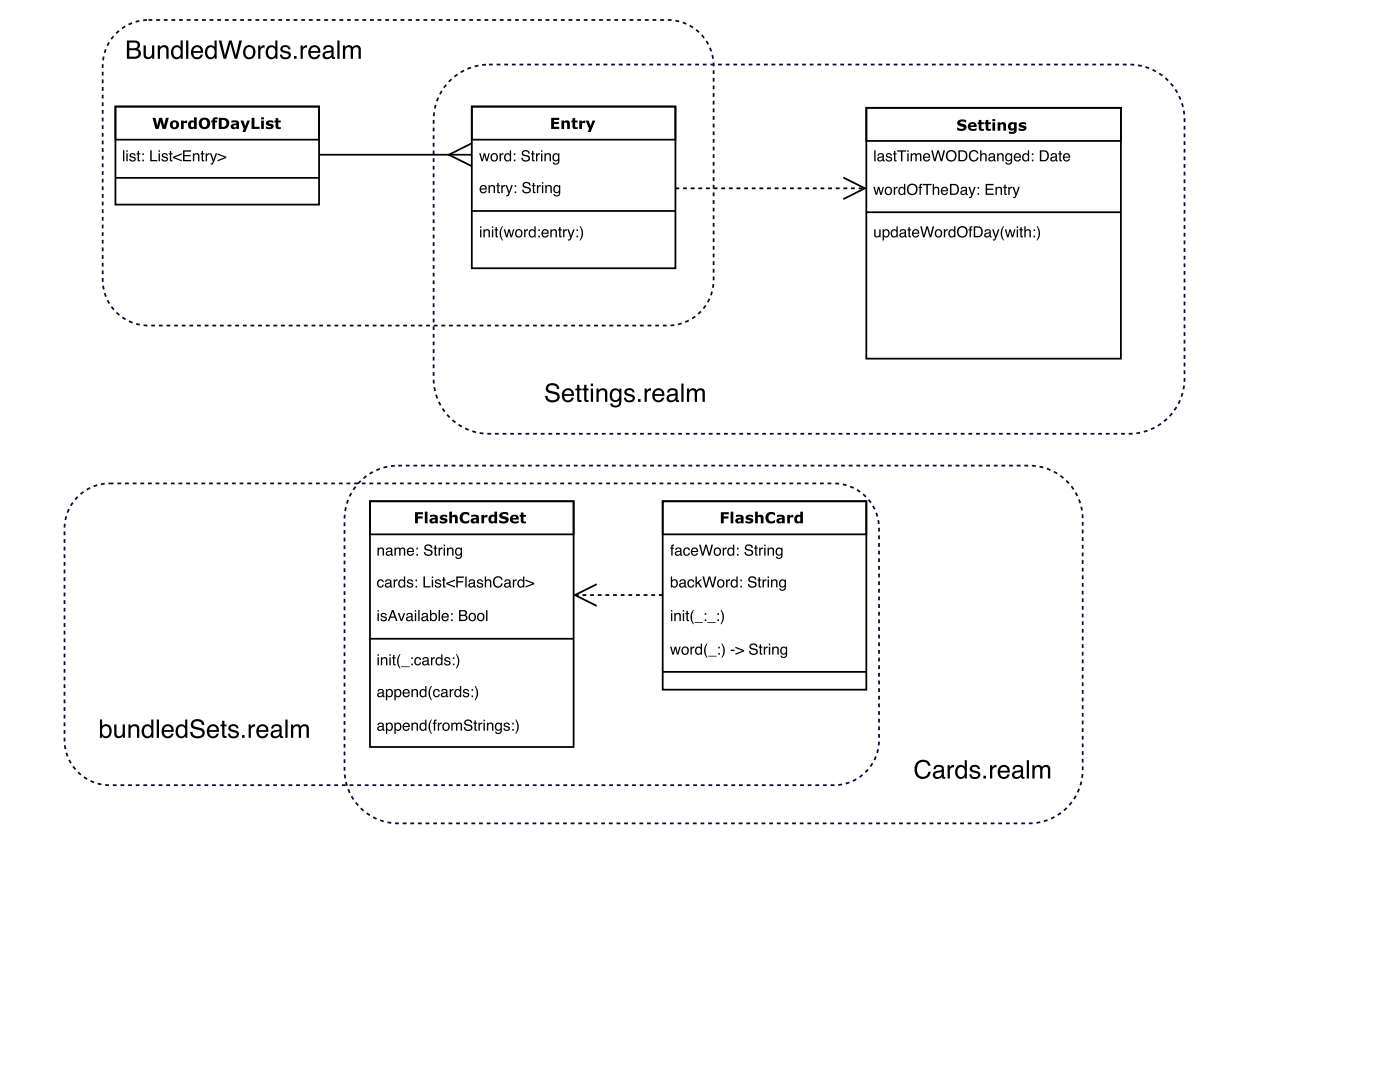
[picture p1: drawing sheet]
<svg xmlns="http://www.w3.org/2000/svg" width="279mm" height="216mm" viewBox="0 0 279 216" stroke-linecap="round" stroke-linejoin="round" font-family="sans-serif">
<path d="M23 21.3h40.7v19.5h-40.7zM23 21.3h40.7v6.6h-40.7zM23 35.5h40.7M168.3 35.4l4.3 2.2-4.3 2.1" fill="none" stroke="#000" stroke-width=".35"/>
<g fill="#000">
<path d="M24.5 30h.3v2.2h-.3zM25.2 30.6h.3v1.6h-.3zM25.2 30h.3v.3h-.3zM26 30.7a.64 .64 0 0 1 1.1 .3h-.3a.34 .34 0 0 0-.3-.2 .34 .34 0 0 0-.4 .3h.1a.76 .76 0 0 1 .9 .8 .69 .69 0 0 1-.8 .3 .69 .69 0 0 1-.5-.5h.2a.39 .39 0 0 0 .4 .3 .39 .39 0 0 0 .4-.3l-.1-.1a.76 .76 0 0 1-.8-.8zM27.5 30.1h.2v.5h.3v.2h-.3v1l.3 .2v.2a.38 .38 0 0 1-.5-.3v-1.1h-.3v-.2h.3zM28.4 30.6h.3v.3h-.3zM28.4 31.8h.3v.4h-.3zM30 30h.3v1.9h1.1v.3h-1.4zM31.6 30.6h.3v1.6h-.3zM31.6 30h.3v.3h-.3zM32.4 30.7a.64 .64 0 0 1 1.1 .3h-.3a.34 .34 0 0 0-.3-.2 .34 .34 0 0 0-.3 .3 .76 .76 0 0 1 .9 .8 .69 .69 0 0 1-.7 .3 .69 .69 0 0 1-.6-.5h.3a.39 .39 0 0 0 .4 .3 .39 .39 0 0 0 .3-.3v-.1a.76 .76 0 0 1-.9-.8zM33.9 30.1h.3v.5h.2v.2h-.2v1l.2 .2v.2a.38 .38 0 0 1-.5-.3v-1.1h-.2v-.2h.2zM34.5 31.3l1.8-.7v.3l-1.5 .5 1.5 .5v.3l-1.8-.7zM36.5 30h1.6v.3h-1.3v.6h1.2v.3h-1.2v.7h1.3v.3h-1.6zM38.5 30.6h.3v.2a.57 .57 0 0 1 .6-.2 .57 .57 0 0 1 .4 .6v1h-.3v-1a.39 .39 0 0 0-.5-.4 .39 .39 0 0 0-.2 .5v.9h-.3zM40.2 30.1h.3v.5h.3v.2h-.3v1l.3 .2v.2a.38 .38 0 0 1-.6-.3v-1.1h-.2v-.2h.2zM41 30.6h.3v.3l.3-.3h.2v.2a.43 .43 0 0 0-.5 .5v.9h-.3zM41.9 30.6h.3l.4 1.3 .4-1.3h.3l-.6 1.7a.53 .53 0 0 1-.7 .5v-.2h.3l.2-.4zM43.4 30.6l1.8 .7v.2l-1.8 .7v-.3l1.4-.5-1.4-.5z"/>
<path d="M30.4 23.5h.6l.4 1.5 .4-1.5h.6l.3 1.5 .4-1.5h.6l-.6 2.2h-.6l-.4-1.4-.4 1.4h-.7zM33.9 24.9a.92 .92 0 0 1 1.8 0 .92 .92 0 0 1-1.8 0zM34.6 24.5l-.1 .3a.42 .42 0 0 0 .3 .6 .42 .42 0 0 0 .4-.6l-.2-.4zM36.1 24.1h.6v.2l.6-.2v.5h-.6v1.1h-.6zM37.7 24.2a.8 .8 0 0 1 1-.1v-.7h.6v2.3h-.6v-.1a.77 .77 0 0 1-1 0 .77 .77 0 0 1-.1-1.1zM38.2 24.5a.46 .46 0 0 0-.1 .7 .46 .46 0 0 0 .6 .1v-.9zM39.6 24.6a1.17 1.17 0 0 1 2.3 0 1.17 1.17 0 0 1-2.3 0zM40.4 24a.7 .7 0 0 0-.1 .9 .7 .7 0 0 0 .8 .4 .74 .74 0 0 0 .3-.9 .74 .74 0 0 0-.8-.5zM42.6 23.5l.8-.1v.4a.28 .28 0 0 0-.4 0 .28 .28 0 0 0-.1 .3h.4v.3h-.4v1.3h-.5v-1.3h-.2v-.3h.2zM43.7 23.5h.8a1.12 1.12 0 0 1 1.3 1.1 1.12 1.12 0 0 1-1.4 1.1h-.7zM44.2 23.9v1.4a.72 .72 0 0 0 1-.7 .72 .72 0 0 0-1-.7zM46.6 25.1l.1 .3 .5-.1v-.4zM46.2 24.1a1.42 1.42 0 0 1 1.5 .3v1.3h-.5v-.2a.6 .6 0 0 1-.8 .2 .6 .6 0 0 1-.3-.7 .6 .6 0 0 1 .8-.3l.3-.1a.75 .75 0 0 0-1-.1zM48 24.1h.6l.4 1 .3-1h.6l-.9 2.2h-.6l.2-.6zM50.2 23.5h.6v1.8h1v.4h-1.6zM52.1 24.1h.6v1.6h-.6zM52.1 23.4h.6v.4h-.6zM53.2 24.3a1.35 1.35 0 0 1 1.3-.2v.4a.57 .57 0 0 0-.9 .1l.2 .1a.6 .6 0 0 1 .8 .6 .6 .6 0 0 1-.9 .5l-.6-.2v-.4l.3 .2a.34 .34 0 0 0 .4 .1 .34 .34 0 0 0 .2-.3l-.1-.1a.61 .61 0 0 1-.7-.2 .61 .61 0 0 1 0-.6zM55 23.6h.5v.5h.5v.3h-.5l.1 .9h.4l-.1 .4a.68 .68 0 0 1-.9-.5v-.8h-.2v-.3h.2z"/>
</g>
<path d="M134.8 37.6h37.5" fill="none" stroke="#000" stroke-width=".35" stroke-dasharray=".8 .8" stroke-linecap="butt"/>
<path d="M94.2 21.3h40.6v32.2h-40.6z" fill="#fff"/>
<path d="M94.2 21.3h40.6v32.2h-40.6zM94.2 21.3h40.6v6.6h-40.6zM94.2 42.1h40.6" fill="none" stroke="#000" stroke-width=".35"/>
<g fill="#000">
<path d="M95.6 30.6h.3l.3 1.2 .3-1.2h.3l.4 1.2 .3-1.2h.2l-.4 1.6h-.3l-.3-1.3-.3 1.3h-.3zM98.3 31a.56 .56 0 0 0-.1 .7 .56 .56 0 0 0 .8 .1 .55 .55 0 0 0 .1-.8 .55 .55 0 0 0-.8 0zM98.1 30.8a.78 .78 0 0 1 1.1 .1 .78 .78 0 0 1-.1 1.1 .78 .78 0 0 1-1.1-.2l-.1-.6zM99.7 30.6h.3v.3l.2-.3h.3v.2a.43 .43 0 0 0-.5 .5v.9h-.3zM101 30.9a.55 .55 0 0 0-.1 .8 .55 .55 0 0 0 .7 .1 .55 .55 0 0 0 .1-.7 .55 .55 0 0 0-.7-.2zM100.9 30.7l.5-.1 .3 .2v-.8h.3v2.2h-.2v-.2a.73 .73 0 0 1-1.1 0 .73 .73 0 0 1 0-1zM102.5 30.6h.4v.3h-.4zM102.5 31.8h.4v.4h-.4zM104.3 30.1a.86 .86 0 0 1 1.4 .5h-.3a.51 .51 0 0 0-.5-.4 .51 .51 0 0 0-.5 .5l.5 .2a.69 .69 0 0 1 .9 .7 .69 .69 0 0 1-.9 .6l-.5-.1-.3-.2-.1-.4h.3a.58 .58 0 0 0 .6 .5 .58 .58 0 0 0 .6-.5l-.8-.3a.59 .59 0 0 1-.6-.4 .59 .59 0 0 1 .2-.7zM106.2 30.1h.2v.5h.3v.2h-.3v1l.3 .2v.2a.38 .38 0 0 1-.5-.3v-1.1h-.2v-.2h.2zM107 30.6h.2v.3l.3-.3h.3v.2a.43 .43 0 0 0-.6 .5v.9h-.2zM108 30.6h.3v1.6h-.3zM108 30h.3v.3h-.3zM108.7 30.6h.2v.2a.57 .57 0 0 1 .7-.2 .57 .57 0 0 1 .4 .6v1h-.3v-1a.39 .39 0 0 0-.5-.4 .39 .39 0 0 0-.3 .5v.9h-.2zM110.4 30.8l.5-.2 .5 .2v-.2h.2v1.4a.7 .7 0 0 1-.5 .8 .7 .7 0 0 1-.8-.4h.3a.46 .46 0 0 0 .6 .2 .46 .46 0 0 0 .2-.6 .69 .69 0 0 1-.9 .1 .69 .69 0 0 1-.2-.9zM110.7 30.9a.56 .56 0 0 0-.2 .7 .56 .56 0 0 0 .7 .3 .56 .56 0 0 0 .2-.8 .56 .56 0 0 0-.7-.2z"/>
<path d="M95.9 37.1a.73 .73 0 0 1 .9-.1 .73 .73 0 0 1 .4 .8h-1.2a.45 .45 0 0 0 .3 .5 .45 .45 0 0 0 .6-.3h.2a.78 .78 0 0 1-1.1 .5 .78 .78 0 0 1-.2-1.2zM96.1 37.3l-.1 .3h.9l-.3-.5zM97.5 36.9h.2v.3a.57 .57 0 0 1 .7-.3 .57 .57 0 0 1 .4 .6v1h-.3v-1a.39 .39 0 0 0-.5-.3 .39 .39 0 0 0-.2 .5v.8h-.3zM99.2 36.5h.3v.4h.3v.2h-.3v1.1l.3 .1v.2a.38 .38 0 0 1-.6-.3v-1.1h-.2v-.2h.2zM100 36.9h.3v.3l.3-.3h.2v.3a.43 .43 0 0 0-.5 .4v.9h-.3zM100.9 36.9h.3l.4 1.3 .4-1.3h.3l-.6 1.8a.53 .53 0 0 1-.7 .5v-.3h.3l.2-.3zM102.7 37h.3v.3h-.3zM102.7 38.2h.3v.3h-.3zM104.5 36.5a.86 .86 0 0 1 1.4 .5h-.3a.51 .51 0 0 0-.5-.5 .51 .51 0 0 0-.5 .5l.5 .3a.69 .69 0 0 1 .9 .6 .69 .69 0 0 1-.9 .7l-.5-.1-.3-.3-.1-.4h.3a.58 .58 0 0 0 .6 .5 .58 .58 0 0 0 .5-.5l-.7-.3a.59 .59 0 0 1-.6-.4 .59 .59 0 0 1 .2-.6zM106.3 36.5h.3v.4h.3v.2h-.3v1.1l.3 .1v.2a.38 .38 0 0 1-.6-.3v-1.1h-.2v-.2h.2zM107.1 36.9h.3v.3l.3-.3h.2v.3a.43 .43 0 0 0-.5 .4v.9h-.3zM108.1 36.9h.3v1.6h-.3zM108.1 36.3h.3v.3h-.3zM108.8 36.9h.3v.3a.57 .57 0 0 1 .6-.3 .57 .57 0 0 1 .4 .6v1h-.2v-1a.39 .39 0 0 0-.5-.3 .39 .39 0 0 0-.3 .5v.8h-.3zM110.6 37.1l.5-.2 .5 .2v-.2h.2v1.5a.7 .7 0 0 1-.5 .8 .7 .7 0 0 1-.8-.5h.2a.46 .46 0 0 0 .7 .2 .46 .46 0 0 0 .2-.6 .69 .69 0 0 1-1 .1 .69 .69 0 0 1-.2-.9zM110.8 37.3a.56 .56 0 0 0-.1 .7 .56 .56 0 0 0 .7 .2 .56 .56 0 0 0 .2-.7 .56 .56 0 0 0-.8-.2z"/>
<path d="M110 23.5h1.6v.4h-1v.4h.9v.4h-.9v.6h1v.4h-1.6zM112 24.1h.6v.1a.63 .63 0 0 1 .7-.2 .63 .63 0 0 1 .4 .6v1.1h-.5v-.8a.35 .35 0 0 0-.2-.4 .35 .35 0 0 0-.4 0v1.2h-.6zM114.2 23.6h.6v.5h.5v.3h-.5v.9h.5l-.1 .4a.68 .68 0 0 1-1-.5v-.8h-.2v-.3h.2zM115.6 24.1h.5v.2l.7-.2v.5h-.7v1.1h-.5zM116.9 24.1h.6l.4 1 .4-1h.5l-.9 2.2h-.6l.3-.6z"/>
<path d="M95.8 45.8h.3v1.5h-.3zM95.8 45.2h.3v.3h-.3zM96.5 45.7h.2v.3a.57 .57 0 0 1 .7-.3 .57 .57 0 0 1 .4 .6v1h-.3v-1a.39 .39 0 0 0-.5-.3 .39 .39 0 0 0-.3 .5v.8h-.2zM98.2 45.8h.2v1.5h-.2zM98.2 45.2h.2v.3h-.2zM98.9 45.3h.3v.4h.2v.3h-.2v1l.2 .1v.2a.38 .38 0 0 1-.5-.3v-1h-.2v-.3h.2zM100.2 45.1h.2a2.66 2.66 0 0 0 0 2.9h-.2a2.24 2.24 0 0 1 0-2.9zM100.5 45.7h.3l.3 1.3 .3-1.3h.3l.4 1.3 .3-1.3h.2l-.4 1.6h-.3l-.3-1.2-.3 1.2h-.3zM103.2 46.1a.56 .56 0 0 0-.1 .8 .56 .56 0 0 0 .8 .1 .55 .55 0 0 0 .1-.8 .55 .55 0 0 0-.8-.1zM103 45.9a.78 .78 0 0 1 1.1 .1 .78 .78 0 0 1-.1 1.2 .78 .78 0 0 1-1.1-.2l-.1-.7zM104.6 45.7h.3v.3l.2-.3h.3v.3a.43 .43 0 0 0-.5 .4v.9h-.3zM105.9 46.1a.55 .55 0 0 0-.1 .7 .55 .55 0 0 0 .7 .2 .55 .55 0 0 0 .1-.7 .55 .55 0 0 0-.7-.2zM105.8 45.8l.5-.1 .3 .3v-.9h.3v2.2h-.2v-.2a.73 .73 0 0 1-1.1 .1 .73 .73 0 0 1 0-1zM107.4 45.8h.4v.3h-.4zM107.4 47h.4v.3h-.4zM108.3 46a.73 .73 0 0 1 .9-.2 .73 .73 0 0 1 .3 .8h-1.2a.45 .45 0 0 0 .4 .6 .45 .45 0 0 0 .5-.4h.3a.78 .78 0 0 1-1.1 .5 .78 .78 0 0 1-.3-1.2zM108.5 46.1l-.1 .3h.8l-.3-.4zM109.8 45.7h.3v.3a.57 .57 0 0 1 .7-.3 .57 .57 0 0 1 .3 .6v1h-.2v-1a.39 .39 0 0 0-.5-.3 .39 .39 0 0 0-.3 .5v.8h-.3zM111.6 45.3h.3v.4h.2v.3h-.2v1l.2 .1v.2a.38 .38 0 0 1-.5-.3v-1h-.2v-.3h.2zM112.4 45.7h.2v.3l.3-.3h.3v.3a.43 .43 0 0 0-.5 .4v.9h-.3zM113.2 45.7h.3l.5 1.3 .4-1.3h.3l-.7 1.8a.53 .53 0 0 1-.6 .5v-.3h.2l.2-.3zM115.1 45.8h.3v.3h-.3zM115.1 47h.3v.3h-.3zM115.7 45.1h.1l.4 .6a2.2 2.2 0 0 1-.3 2.3h-.2a2.66 2.66 0 0 0 0-2.9z"/>
</g>
<path d="M172.9 21.5h50.8v50.1h-50.8z" fill="#fff"/>
<path d="M172.9 21.5h50.8v50.1h-50.8zM172.9 21.5h50.8v6.6h-50.8zM172.9 42.3h50.8M119.1 116.6l-4.3 2.1 4.3 2.2" fill="none" stroke="#000" stroke-width=".35"/>
<g fill="#000">
<path d="M174.5 30h.2v2.2h-.2zM175.4 31.6a.38 .38 0 0 0 .5 .4 .38 .38 0 0 0 .2-.6zM175.2 30.8a.71 .71 0 0 1 1.2 .2v.9l.2 .1v.2h-.2a.45 .45 0 0 0-.7 0 .49 .49 0 0 1-.6-.4 .49 .49 0 0 1 .5-.5l.5-.2a.36 .36 0 0 0-.3-.4 .36 .36 0 0 0-.4 .4h-.2zM176.9 30.7a.64 .64 0 0 1 1.1 .3h-.3a.34 .34 0 0 0-.3-.2 .34 .34 0 0 0-.3 .3h.1a.76 .76 0 0 1 .8 .8 .69 .69 0 0 1-.7 .3 .69 .69 0 0 1-.6-.5h.3a.39 .39 0 0 0 .4 .3 .39 .39 0 0 0 .4-.3l-.1-.1a.76 .76 0 0 1-.9-.8zM178.4 30.1h.3v.5h.2v.2h-.2v1l.2 .2v.2a.38 .38 0 0 1-.5-.3v-1.1h-.2v-.2h.2zM179.1 30h1.7v.2h-.7v2h-.3v-2h-.7zM181.1 30.6h.2v1.6h-.2zM181.1 30h.2v.3h-.2zM181.7 30.6h.3v.2a.52 .52 0 0 1 .9 0 .53 .53 0 0 1 .6-.2 .53 .53 0 0 1 .4 .5v1.1h-.3v-1.3l-.3-.1-.3 .2v1.2h-.3v-1.1a.36 .36 0 0 0-.5-.3 .36 .36 0 0 0-.2 .5v.9h-.3zM184.4 30.8a.73 .73 0 0 1 .9-.2 .73 .73 0 0 1 .3 .9h-1.1a.45 .45 0 0 0 .3 .5 .45 .45 0 0 0 .6-.3h.2a.78 .78 0 0 1-1.1 .4 .78 .78 0 0 1-.2-1.1zM184.6 30.9l-.1 .3h.9l-.3-.4zM185.8 30h.4l.4 1.8 .5-1.8h.3l.5 1.8 .4-1.8h.3l-.6 2.2h-.3l-.5-1.8-.5 1.8h-.3zM189.1 30.2a1.1 1.1 0 0 1 1.6 .2 1.1 1.1 0 0 1-.3 1.6 1.1 1.1 0 0 1-1.5-.3l-.1-.9zM189.3 30.4a.88 .88 0 0 0-.1 1.2 .88 .88 0 0 0 1.1 .2 .87 .87 0 0 0 .2-1.2 .87 .87 0 0 0-1.2-.2zM191.6 30.2v1.7h.5a.86 .86 0 0 0 .7-.8 .86 .86 0 0 0-.7-.9zM191.3 30h.9a1.11 1.11 0 0 1 .9 1.1 1.11 1.11 0 0 1-1 1.1h-.8zM193.6 30.3a.95 .95 0 0 1 1-.4 .95 .95 0 0 1 .7 .7h-.3a.7 .7 0 0 0-.9-.4 .7 .7 0 0 0-.4 .9 .69 .69 0 0 0 .5 .9 .69 .69 0 0 0 .8-.6h.3a1.02 1.02 0 0 1-1.3 .8 1.02 1.02 0 0 1-.6-1.4zM195.6 30h.3v.8a.56 .56 0 0 1 .6-.2 .56 .56 0 0 1 .4 .6v1h-.3v-1a.39 .39 0 0 0-.4-.4 .39 .39 0 0 0-.3 .5v.9h-.3zM197.5 31.6a.38 .38 0 0 0 .5 .4 .38 .38 0 0 0 .2-.6zM197.4 30.8a.71 .71 0 0 1 1.2 .2v.9l.1 .1v.2h-.1a.45 .45 0 0 0-.7 0 .49 .49 0 0 1-.7-.4 .49 .49 0 0 1 .5-.5l.6-.2a.36 .36 0 0 0-.3-.4 .36 .36 0 0 0-.4 .4h-.3zM199 30.6h.3v.2a.57 .57 0 0 1 .6-.2 .57 .57 0 0 1 .4 .6v1h-.3v-1a.39 .39 0 0 0-.4-.4 .39 .39 0 0 0-.3 .5v.9h-.3zM200.8 30.8l.5-.2 .4 .2v-.2h.3v1.4a.7 .7 0 0 1-.5 .8 .7 .7 0 0 1-.9-.4h.3a.46 .46 0 0 0 .6 .2 .46 .46 0 0 0 .2-.6 .69 .69 0 0 1-.9 .1 .69 .69 0 0 1-.2-.9zM201 30.9a.56 .56 0 0 0-.1 .7 .56 .56 0 0 0 .7 .3 .56 .56 0 0 0 .1-.8 .56 .56 0 0 0-.7-.2zM202.5 30.8a.73 .73 0 0 1 .9-.2 .73 .73 0 0 1 .4 .9h-1.2a.45 .45 0 0 0 .3 .5 .45 .45 0 0 0 .6-.3h.2a.78 .78 0 0 1-1.1 .4 .78 .78 0 0 1-.2-1.1zM202.7 30.9l-.1 .3h.9l-.3-.4zM204.4 30.9a.55 .55 0 0 0-.1 .8 .55 .55 0 0 0 .7 .1 .55 .55 0 0 0 .1-.7 .55 .55 0 0 0-.7-.2zM204.3 30.7l.5-.1 .3 .2v-.8h.3v2.2h-.3v-.2a.73 .73 0 0 1-1 0 .73 .73 0 0 1 0-1zM205.9 30.6h.3v.3h-.3zM205.9 31.8h.3v.4h-.3zM207.8 30.2v1.7h.5a.86 .86 0 0 0 .7-.8 .86 .86 0 0 0-.7-.9zM207.5 30h.9a1.11 1.11 0 0 1 .9 1.1 1.11 1.11 0 0 1-.9 1.1h-.9zM209.9 31.6a.38 .38 0 0 0 .5 .4 .38 .38 0 0 0 .2-.6zM209.8 30.8a.71 .71 0 0 1 1.1 .2v.9l.2 .1v.2h-.1a.45 .45 0 0 0-.7 0 .49 .49 0 0 1-.7-.4 .49 .49 0 0 1 .5-.5l.5-.2a.36 .36 0 0 0-.3-.4 .36 .36 0 0 0-.4 .4h-.2zM211.4 30.1h.3v.5h.2v.2h-.2v1l.2 .2v.2a.38 .38 0 0 1-.5-.3v-1.1h-.2v-.2h.2zM212.3 30.8a.73 .73 0 0 1 .9-.2 .73 .73 0 0 1 .4 .9h-1.2a.45 .45 0 0 0 .4 .5 .45 .45 0 0 0 .5-.3h.3a.78 .78 0 0 1-1.2 .4 .78 .78 0 0 1-.2-1.1zM212.5 30.9l-.1 .3h.9l-.3-.4z"/>
<path d="M174.3 37.3h.3l.3 1.2 .3-1.2h.3l.3 1.2 .3-1.2h.3l-.4 1.6h-.3l-.3-1.3-.4 1.3h-.2zM176.9 37.7a.56 .56 0 0 0 0 .7 .56 .56 0 0 0 .8 .1 .55 .55 0 0 0 0-.8 .55 .55 0 0 0-.8 0zM176.8 37.5a.78 .78 0 0 1 1.1 .1 .78 .78 0 0 1-.2 1.1 .78 .78 0 0 1-1.1-.2v-.6zM178.4 37.3h.2v.3l.3-.3h.2v.2a.43 .43 0 0 0-.5 .5v.9h-.2zM179.7 37.6a.55 .55 0 0 0-.1 .8 .55 .55 0 0 0 .7 .1 .55 .55 0 0 0 .1-.7 .55 .55 0 0 0-.7-.2zM179.6 37.4l.5-.1 .3 .2v-.8h.3v2.2h-.3v-.2a.73 .73 0 0 1-1 0 .73 .73 0 0 1-.1-1zM181.4 36.9a1.1 1.1 0 0 1 1.5 .2 1.1 1.1 0 0 1-.3 1.6 1.1 1.1 0 0 1-1.5-.3l-.1-.9zM181.5 37.1a.88 .88 0 0 0-.1 1.2 .88 .88 0 0 0 1.1 .3 .87 .87 0 0 0 .2-1.3 .87 .87 0 0 0-1.2-.2zM183.6 36.8l.4-.1v.2l-.2 .2v.2h.2v.2h-.2v1.4h-.3v-1.4h-.2v-.2h.2zM184.1 36.7h1.8v.3h-.7v1.9h-.3v-1.9h-.8zM186.1 36.7h.3v.8a.56 .56 0 0 1 .7-.2 .56 .56 0 0 1 .3 .6v1h-.2v-1a.39 .39 0 0 0-.5-.4 .39 .39 0 0 0-.3 .5v.9h-.3zM188 37.5a.73 .73 0 0 1 .8-.2 .73 .73 0 0 1 .4 .9h-1.2a.45 .45 0 0 0 .4 .5 .45 .45 0 0 0 .5-.3h.3a.78 .78 0 0 1-1.1 .4 .78 .78 0 0 1-.3-1.1zM188.2 37.6l-.2 .4h.9l-.3-.5zM189.9 36.9v1.7h.5a.86 .86 0 0 0 .7-.8 .86 .86 0 0 0-.7-.9zM189.6 36.7h.9a1.11 1.11 0 0 1 .9 1.1 1.11 1.11 0 0 1-.9 1.1h-.9zM192 38.3a.38 .38 0 0 0 .5 .4 .38 .38 0 0 0 .2-.6zM191.8 37.5a.71 .71 0 0 1 1.2 .2v.9l.2 .1v.2h-.2a.45 .45 0 0 0-.7 0 .49 .49 0 0 1-.6-.4 .49 .49 0 0 1 .5-.5l.5-.2a.36 .36 0 0 0-.3-.4 .36 .36 0 0 0-.4 .4h-.3zM193.3 37.3h.3l.4 1.3 .4-1.3h.3l-.6 1.7a.53 .53 0 0 1-.7 .5v-.2h.3l.2-.4zM195.1 37.3h.3v.3h-.3zM195.1 38.6h.3v.3h-.3zM196.7 36.7h1.6v.3h-1.3v.6h1.2v.3h-1.2v.7h1.3v.3h-1.6zM198.7 37.3h.2v.2a.57 .57 0 0 1 .7-.2 .57 .57 0 0 1 .4 .6v1h-.3v-1a.39 .39 0 0 0-.5-.4 .39 .39 0 0 0-.3 .5v.9h-.2zM200.4 36.8h.3v.5h.2v.2h-.2v1l.2 .2v.2a.38 .38 0 0 1-.5-.3v-1.1h-.2v-.2h.2zM201.2 37.3h.3v.3l.3-.3h.2v.2a.43 .43 0 0 0-.5 .5v.9h-.3zM202.1 37.3h.3l.4 1.3 .4-1.3h.3l-.6 1.7a.53 .53 0 0 1-.7 .5v-.2h.3l.2-.4z"/>
<path d="M191.2 24.2a1.59 1.59 0 0 1 1.6-.2v.5l-1-.2a.19 .19 0 0 0-.2 .1 .19 .19 0 0 0 .2 .2l.3 .1a.71 .71 0 0 1 .8 .6 .71 .71 0 0 1-.7 .8l-1.2-.2v-.5l1 .3a.22 .22 0 0 0 .3-.2 .22 .22 0 0 0-.2-.2l-.1-.1a.75 .75 0 0 1-.8-.2 .75 .75 0 0 1 0-.8zM193.4 24.6a.87 .87 0 0 1 1-.2 .87 .87 0 0 1 .5 .9h-1.2a.76 .76 0 0 0 1.2 .3v.4a1.02 1.02 0 0 1-1.4-.1 1.02 1.02 0 0 1-.1-1.3zM193.8 24.8l-.1 .2h.7l-.2-.3zM195.3 23.9h.6v.5h.5v.4h-.5v.8l.5 .1-.1 .4a.68 .68 0 0 1-1-.5v-.8h-.2v-.4h.2zM196.7 23.9h.5v.5h.5v.4h-.5l.1 .8 .4 .1v.4a.68 .68 0 0 1-1-.5v-.8h-.2v-.4h.2zM198.1 24.4h.5v1.7h-.5zM198 23.8h.6v.4h-.6zM199.1 24.4h.5v.2a.63 .63 0 0 1 .8-.2 .63 .63 0 0 1 .4 .6v1.1h-.6v-.9a.35 .35 0 0 0-.1-.4 .35 .35 0 0 0-.5 .1v1.2h-.5zM201.4 24.6a.81 .81 0 0 1 1-.1l.5-.1v1.5a1.04 1.04 0 0 1-1.6 .7v-.4l.5 .1a.41 .41 0 0 0 .4 0 .41 .41 0 0 0 .2-.4 .82 .82 0 0 1-1.2-.2 .82 .82 0 0 1 .2-1.1zM201.8 24.9a.44 .44 0 0 0-.1 .6 .44 .44 0 0 0 .7 .1v-.8zM203.4 24.6a1.35 1.35 0 0 1 1.4-.1l-.1 .4a.57 .57 0 0 0-.8 0l.2 .1a.6 .6 0 0 1 .8 .6 .6 .6 0 0 1-.9 .5l-.7-.1v-.5l.4 .2a.34 .34 0 0 0 .3 .1 .34 .34 0 0 0 .3-.3h-.2a.61 .61 0 0 1-.6-.2 .61 .61 0 0 1-.1-.7z"/>
<path d="M174.5 45.7h.2v1.1a.41 .41 0 0 0 .6 .3 .41 .41 0 0 0 .2-.6v-.8h.2v1.6h-.2v-.2a.55 .55 0 0 1-.6 .3 .55 .55 0 0 1-.4-.6zM176.5 46.1a.56 .56 0 0 0-.1 .7 .56 .56 0 0 0 .7 .2 .56 .56 0 0 0 .2-.7 .56 .56 0 0 0-.8-.2zM176.1 45.8h.3v.2a.7 .7 0 0 1 1-.1 .7 .7 0 0 1 .1 .9 .62 .62 0 0 1-.4 .6 .62 .62 0 0 1-.7-.2v.8h-.3zM178.2 46.1a.55 .55 0 0 0-.1 .7 .55 .55 0 0 0 .7 .2 .55 .55 0 0 0 .1-.7 .55 .55 0 0 0-.7-.2zM178.1 45.8l.5-.1 .3 .3v-.9h.3v2.2h-.3v-.2a.73 .73 0 0 1-1 .1 .73 .73 0 0 1-.1-1zM179.8 46.8a.38 .38 0 0 0 .5 .3 .38 .38 0 0 0 .2-.5zM179.6 45.9a.71 .71 0 0 1 1.2 .3v.9l.2 .1v.2h-.1a.45 .45 0 0 0-.7 0 .49 .49 0 0 1-.7-.4 .49 .49 0 0 1 .5-.6l.5-.1a.36 .36 0 0 0-.3-.4 .36 .36 0 0 0-.4 .3h-.2zM181.3 45.3h.3v.4h.2v.3h-.2v1l.2 .1v.2a.38 .38 0 0 1-.5-.3v-1h-.2v-.3h.2zM182.2 46a.73 .73 0 0 1 .9-.2 .73 .73 0 0 1 .4 .8h-1.2a.45 .45 0 0 0 .3 .6 .45 .45 0 0 0 .6-.4h.2a.78 .78 0 0 1-1.1 .5 .78 .78 0 0 1-.2-1.2zM182.4 46.1l-.1 .3h.9l-.3-.4zM183.6 45.2h.4l.4 1.7 .5-1.7h.3l.5 1.7 .4-1.7h.3l-.5 2.1h-.4l-.5-1.8-.5 1.8h-.3zM186.9 46.1a.56 .56 0 0 0 0 .8 .56 .56 0 0 0 .8 .1 .55 .55 0 0 0 0-.8 .55 .55 0 0 0-.8-.1zM186.8 45.9a.78 .78 0 0 1 1.1 .1 .78 .78 0 0 1-.2 1.2 .78 .78 0 0 1-1.1-.2v-.7zM188.4 45.7h.2v.3l.3-.3h.2v.3a.43 .43 0 0 0-.5 .4v.9h-.2zM189.7 46.1a.55 .55 0 0 0-.1 .7 .55 .55 0 0 0 .7 .2 .55 .55 0 0 0 .1-.7 .55 .55 0 0 0-.7-.2zM189.6 45.8l.5-.1 .3 .3v-.9h.3v2.2h-.3v-.2a.73 .73 0 0 1-1 .1 .73 .73 0 0 1-.1-1zM191.4 45.3a1.1 1.1 0 0 1 1.5 .3 1.1 1.1 0 0 1-.3 1.5 1.1 1.1 0 0 1-1.5-.3l-.1-.8zM191.5 45.6a.88 .88 0 0 0-.1 1.1 .88 .88 0 0 0 1.1 .3 .87 .87 0 0 0 .2-1.2 .87 .87 0 0 0-1.2-.2zM193.6 45.3l.4-.2v.3l-.2 .1v.3h.2v.2h-.2v1.3h-.3v-1.3h-.2v-.2h.2zM194.6 45.4v1.7h.6a.86 .86 0 0 0 .6-.9 .86 .86 0 0 0-.7-.8zM194.3 45.2h.9a1.11 1.11 0 0 1 .9 1.1 1.11 1.11 0 0 1-.9 1h-.9zM196.7 46.8a.38 .38 0 0 0 .5 .3 .38 .38 0 0 0 .2-.5zM196.6 45.9a.71 .71 0 0 1 1.1 .3v.9l.2 .1v.2h-.1a.45 .45 0 0 0-.7 0 .49 .49 0 0 1-.7-.4 .49 .49 0 0 1 .5-.6l.6-.1a.36 .36 0 0 0-.4-.4 .36 .36 0 0 0-.4 .3h-.2zM198 45.7h.3l.4 1.3 .5-1.3h.3l-.7 1.8a.53 .53 0 0 1-.7 .5v-.3h.3l.2-.3zM200.2 45.1h.2a2.66 2.66 0 0 0 0 2.9h-.2a2.24 2.24 0 0 1 0-2.9zM200.5 45.7h.3l.3 1.3 .3-1.3h.3l.4 1.3 .3-1.3h.3l-.5 1.6h-.3l-.3-1.2-.3 1.2h-.3zM202.9 45.8h.3v1.5h-.3zM202.9 45.2h.3v.3h-.3zM203.6 45.3h.3v.4h.3v.3h-.3v1l.3 .1v.2a.38 .38 0 0 1-.6-.3v-1h-.2v-.3h.2zM204.4 45.1h.3v.9a.56 .56 0 0 1 .6-.3 .56 .56 0 0 1 .4 .6v1h-.3v-1a.39 .39 0 0 0-.4-.3 .39 .39 0 0 0-.3 .5v.8h-.3zM206.3 45.8h.3v.3h-.3zM206.3 47h.3v.3h-.3zM206.9 45.1h.1l.4 .6a2.2 2.2 0 0 1-.3 2.3h-.2a2.66 2.66 0 0 0 0-2.9z"/>
</g>
<path d="M132.3 118.7h-17.3" fill="none" stroke="#000" stroke-width=".35" stroke-dasharray=".8 .8" stroke-linecap="butt"/>
<path d="M73.8 100h40.7v49h-40.7z" fill="#fff"/>
<path d="M73.8 100h40.7v49h-40.7zM73.8 100h40.7v6.6h-40.7zM73.8 127.4h40.7" fill="none" stroke="#000" stroke-width=".35"/>
<g fill="#000">
<path d="M75.3 109.2h.3v.3a.57 .57 0 0 1 .6-.3 .57 .57 0 0 1 .4 .6v1h-.2v-1a.39 .39 0 0 0-.5-.3 .39 .39 0 0 0-.3 .5v.8h-.3zM77.3 110.3a.38 .38 0 0 0 .5 .3 .38 .38 0 0 0 .2-.5zM77.1 109.4a.71 .71 0 0 1 1.2 .3v.9l.2 .1v.2h-.2a.45 .45 0 0 0-.7 0 .49 .49 0 0 1-.6-.4 .49 .49 0 0 1 .5-.6l.5-.1a.36 .36 0 0 0-.3-.4 .36 .36 0 0 0-.4 .3h-.3zM78.7 109.2h.3v.3a.52 .52 0 0 1 .9 0 .53 .53 0 0 1 .6-.3 .53 .53 0 0 1 .4 .6v1h-.3v-1.2l-.3-.1-.3 .2-.1 1.1h-.2v-1a.36 .36 0 0 0-.5-.3 .36 .36 0 0 0-.2 .5v.8h-.3zM81.4 109.5a.73 .73 0 0 1 .9-.2 .73 .73 0 0 1 .3 .8h-1.1a.45 .45 0 0 0 .3 .6 .45 .45 0 0 0 .5-.4h.3a.78 .78 0 0 1-1.1 .5 .78 .78 0 0 1-.2-1.2zM81.6 109.6l-.1 .3h.9l-.3-.4zM83.1 109.3h.3v.3h-.3zM83.1 110.5h.3v.3h-.3zM84.9 108.8a.86 .86 0 0 1 1.4 .5h-.3a.51 .51 0 0 0-.5-.4 .51 .51 0 0 0-.5 .5l.5 .2a.69 .69 0 0 1 .8 .7 .69 .69 0 0 1-.8 .6l-.5-.1-.3-.3-.1-.4h.3a.58 .58 0 0 0 .6 .6 .58 .58 0 0 0 .5-.6l-.7-.3a.59 .59 0 0 1-.6-.3 .59 .59 0 0 1 .2-.7zM86.7 108.8h.3v.4h.3v.3h-.3v1l.3 .1v.2a.38 .38 0 0 1-.6-.3v-1h-.2v-.3h.2zM87.5 109.2h.3v.3l.3-.3h.2v.3a.43 .43 0 0 0-.5 .4v.9h-.3zM88.5 109.3h.3v1.5h-.3zM88.5 108.7h.3v.3h-.3zM89.2 109.2h.3v.3a.57 .57 0 0 1 .6-.3 .57 .57 0 0 1 .4 .6v1h-.3v-1a.39 .39 0 0 0-.4-.3 .39 .39 0 0 0-.3 .5v.8h-.3zM91 109.4l.5-.2 .5 .3v-.2h.2v1.4a.7 .7 0 0 1-.5 .8 .7 .7 0 0 1-.8-.5h.2a.46 .46 0 0 0 .6 .2 .46 .46 0 0 0 .2-.6 .69 .69 0 0 1-.9 .1 .69 .69 0 0 1-.2-.9zM91.2 109.6a.56 .56 0 0 0-.1 .7 .56 .56 0 0 0 .7 .2 .56 .56 0 0 0 .2-.7 .56 .56 0 0 0-.8-.2z"/>
<path d="M75.4 115.8a.65 .65 0 0 1 .7-.2 .65 .65 0 0 1 .5 .5h-.3a.44 .44 0 0 0-.6-.3 .44 .44 0 0 0-.2 .6 .42 .42 0 0 0 .3 .6 .42 .42 0 0 0 .5-.4h.3a.72 .72 0 0 1-.9 .6 .72 .72 0 0 1-.4-1zM77.1 116.6a.38 .38 0 0 0 .5 .4 .38 .38 0 0 0 .2-.6zM77 115.8a.71 .71 0 0 1 1.1 .2v1h.2v.2h-.1a.45 .45 0 0 0-.7 0 .49 .49 0 0 1-.7-.3 .49 .49 0 0 1 .5-.6l.5-.2a.36 .36 0 0 0-.3-.3 .36 .36 0 0 0-.4 .3h-.2zM78.6 115.6h.2v.3l.3-.3h.2v.3a.43 .43 0 0 0-.5 .4v.9h-.2zM79.9 116a.55 .55 0 0 0-.1 .7 .55 .55 0 0 0 .7 .2 .55 .55 0 0 0 .1-.8 .55 .55 0 0 0-.7-.1zM79.8 115.7l.5-.1 .3 .2v-.8h.3v2.2h-.3v-.2a.73 .73 0 0 1-1 0 .73 .73 0 0 1-.1-1zM81.4 115.7a.64 .64 0 0 1 1 .4h-.2a.34 .34 0 0 0-.4-.3 .34 .34 0 0 0-.3 .3l.1 .1a.76 .76 0 0 1 .8 .7 .69 .69 0 0 1-.7 .4 .69 .69 0 0 1-.5-.6h.2a.39 .39 0 0 0 .4 .3 .39 .39 0 0 0 .4-.3l-.1-.1a.76 .76 0 0 1-.8-.7zM82.9 115.6h.3v.3h-.3zM82.9 116.9h.3v.3h-.3zM84.5 115h.3v1.9h1.1v.3h-1.4zM86.2 115.6h.2v1.6h-.2zM86.2 115h.2v.3h-.2zM87 115.7a.64 .64 0 0 1 1 .4h-.2a.34 .34 0 0 0-.4-.3 .34 .34 0 0 0-.3 .3l.1 .1a.76 .76 0 0 1 .8 .7 .69 .69 0 0 1-.7 .4 .69 .69 0 0 1-.6-.6h.3a.39 .39 0 0 0 .4 .3 .39 .39 0 0 0 .4-.3l-.1-.1a.76 .76 0 0 1-.9-.7zM88.4 115.2h.3v.4h.3v.2h-.3v1.1l.3 .1v.2a.38 .38 0 0 1-.6-.3v-1.1h-.2v-.2h.2zM89.1 116.3l1.7-.7v.3l-1.4 .5 1.4 .6v.2l-1.7-.7zM91.1 115h1.5v.3h-1.2v.6h1v.3h-1v1h-.3zM92.9 115h.2v2.2h-.2zM93.8 116.6a.38 .38 0 0 0 .5 .4 .38 .38 0 0 0 .2-.6zM93.6 115.8a.71 .71 0 0 1 1.2 .2v1h.2v.2h-.2a.45 .45 0 0 0-.7 0 .49 .49 0 0 1-.6-.3 .49 .49 0 0 1 .5-.6l.5-.2a.36 .36 0 0 0-.3-.3 .36 .36 0 0 0-.4 .3h-.3zM95.3 115.7a.64 .64 0 0 1 1.1 .4h-.3a.34 .34 0 0 0-.3-.3 .34 .34 0 0 0-.3 .3v.1a.76 .76 0 0 1 .9 .7 .69 .69 0 0 1-.7 .4 .69 .69 0 0 1-.6-.6h.3a.39 .39 0 0 0 .4 .3 .39 .39 0 0 0 .4-.3l-.1-.1a.76 .76 0 0 1-.9-.7zM96.7 115h.3v.8a.56 .56 0 0 1 .7-.2 .56 .56 0 0 1 .3 .6v1h-.2v-1a.39 .39 0 0 0-.5-.4 .39 .39 0 0 0-.3 .5v.9h-.3zM98.6 115.3a.95 .95 0 0 1 1-.3 .95 .95 0 0 1 .7 .7h-.3a.7 .7 0 0 0-.9-.5 .7 .7 0 0 0-.4 .9 .69 .69 0 0 0 .5 .9 .69 .69 0 0 0 .8-.6h.3a1.02 1.02 0 0 1-1.3 .8 1.02 1.02 0 0 1-.6-1.4zM100.9 116.6a.38 .38 0 0 0 .5 .4 .38 .38 0 0 0 .2-.6zM100.7 115.8a.71 .71 0 0 1 1.2 .2v1h.2v.2h-.2a.45 .45 0 0 0-.7 0 .49 .49 0 0 1-.6-.3 .49 .49 0 0 1 .5-.6l.5-.2a.36 .36 0 0 0-.3-.3 .36 .36 0 0 0-.4 .3h-.2zM102.3 115.6h.3v.3l.3-.3h.2v.3a.43 .43 0 0 0-.5 .4v.9h-.3zM103.6 116a.55 .55 0 0 0 0 .7 .55 .55 0 0 0 .7 .2 .55 .55 0 0 0 .1-.8 .55 .55 0 0 0-.8-.1zM103.5 115.7l.6-.1 .3 .2v-.8h.2v2.2h-.2v-.2a.73 .73 0 0 1-1 0 .73 .73 0 0 1-.1-1zM104.9 115.6l1.7 .7v.2l-1.7 .7v-.2l1.4-.6-1.4-.5z"/>
<path d="M82.8 102.2h1.6v.4h-1v.4h.9v.4h-.9v1h-.6zM84.8 102.1h.5v2.3h-.5zM86.3 103.7l.1 .4 .4-.1v-.4zM85.8 102.8a1.42 1.42 0 0 1 1.5 .3l.1 1.3h-.6v-.2a.6 .6 0 0 1-.8 .2 .6 .6 0 0 1-.2-.8 .6 .6 0 0 1 .7-.3h.3a.75 .75 0 0 0-1-.1zM87.9 103a1.35 1.35 0 0 1 1.3-.2v.4a.57 .57 0 0 0-.9 0l.2 .1a.6 .6 0 0 1 .8 .6 .6 .6 0 0 1-.9 .5l-.7-.1v-.4l.4 .1a.34 .34 0 0 0 .4 .1 .34 .34 0 0 0 .2-.2l-.2-.1a.61 .61 0 0 1-.6-.2 .61 .61 0 0 1 0-.6zM89.7 102.1h.5v.8a.63 .63 0 0 1 .7-.2 .63 .63 0 0 1 .4 .6v1.1h-.5v-.8a.35 .35 0 0 0-.1-.5 .35 .35 0 0 0-.5 .1v1.2h-.5zM92 102.4l.5-.2h.8l.4 .1v.6a.73 .73 0 0 0-1.1-.2 .73 .73 0 0 0 0 1.1 .73 .73 0 0 0 1.1-.1v.5a1.21 1.21 0 0 1-1.7-.1 1.21 1.21 0 0 1 0-1.7zM94.5 103.7l.1 .4 .5-.1v-.4zM94.1 102.8a1.42 1.42 0 0 1 1.5 .3v1.3h-.5v-.2a.6 .6 0 0 1-.8 .2 .6 .6 0 0 1-.3-.8 .6 .6 0 0 1 .7-.3h.4a.75 .75 0 0 0-1-.1zM96.1 102.7h.5v.3l.7-.3v.5l-.7 .1v1.1h-.5zM97.7 102.9a.8 .8 0 0 1 1-.1v-.7h.5v2.3h-.5v-.2a.77 .77 0 0 1-1.1 0 .77 .77 0 0 1-.1-1zM98.1 103.2a.46 .46 0 0 0-.1 .7 .46 .46 0 0 0 .7 0v-.8zM99.8 102.5a1.59 1.59 0 0 1 1.6-.2v.5l-1-.2a.19 .19 0 0 0-.2 .1 .19 .19 0 0 0 .2 .2l.3 .1a.71 .71 0 0 1 .8 .6 .71 .71 0 0 1-.7 .8l-1.2-.1v-.6l1 .3a.22 .22 0 0 0 .3-.2 .22 .22 0 0 0-.2-.2h-.1a.75 .75 0 0 1-.8-.3 .75 .75 0 0 1 0-.8zM102 102.9a.87 .87 0 0 1 1.1-.2 .87 .87 0 0 1 .4 1h-1.2a.76 .76 0 0 0 1.2 .2v.4a1.02 1.02 0 0 1-1.4 0 1.02 1.02 0 0 1-.1-1.4zM102.4 103.1l-.1 .2h.7l-.2-.3zM103.9 102.2h.6v.5h.5v.4h-.5v.8l.5 .1-.1 .4a.68 .68 0 0 1-1-.5v-.8h-.2v-.4h.2z"/>
<path d="M75.3 122.3h.3v1.6h-.3zM75.3 121.7h.3v.3h-.3zM76.1 122.4a.64 .64 0 0 1 1.1 .4h-.3a.34 .34 0 0 0-.3-.3 .34 .34 0 0 0-.3 .3v.1a.76 .76 0 0 1 .9 .7 .69 .69 0 0 1-.7 .4 .69 .69 0 0 1-.6-.6h.3a.39 .39 0 0 0 .4 .3 .39 .39 0 0 0 .3-.3v-.1a.76 .76 0 0 1-.9-.7zM78.4 122l-.4 1h.7zM78.2 121.7h.3l.8 2.2h-.3l-.2-.7h-.9l-.2 .7h-.3zM79.4 122.3h.3l.4 1.3 .5-1.3h.3l-.6 1.6h-.3zM81.3 123.3a.38 .38 0 0 0 .5 .4 .38 .38 0 0 0 .2-.6zM81.2 122.5a.71 .71 0 0 1 1.1 .2l.1 1h.1v.2h-.1a.45 .45 0 0 0-.7 0 .49 .49 0 0 1-.7-.3 .49 .49 0 0 1 .5-.6l.6-.1a.36 .36 0 0 0-.4-.4 .36 .36 0 0 0-.3 .3h-.3zM82.8 122.3h.3v1.6h-.3zM82.8 121.7h.3v.3h-.3zM83.5 121.7h.2v2.2h-.2zM84.4 123.3a.38 .38 0 0 0 .5 .4 .38 .38 0 0 0 .2-.6zM84.2 122.5a.71 .71 0 0 1 1.2 .2v1h.2v.2h-.2a.45 .45 0 0 0-.7 0 .49 .49 0 0 1-.6-.3 .49 .49 0 0 1 .5-.6l.5-.1a.36 .36 0 0 0-.3-.4 .36 .36 0 0 0-.4 .3h-.3zM85.8 121.7h.3v.8a.7 .7 0 0 1 .9-.1 .7 .7 0 0 1 .2 .9 .63 .63 0 0 1-.4 .6 .63 .63 0 0 1-.7-.2v.2h-.3zM86.2 122.6a.55 .55 0 0 0-.1 .8 .55 .55 0 0 0 .7 .1 .56 .56 0 0 0 .1-.7 .56 .56 0 0 0-.7-.2zM87.5 121.7h.3v2.2h-.3zM88.3 122.5a.73 .73 0 0 1 .9-.1 .73 .73 0 0 1 .4 .8h-1.2a.45 .45 0 0 0 .3 .5 .45 .45 0 0 0 .6-.3h.2a.78 .78 0 0 1-1.1 .5 .78 .78 0 0 1-.2-1.2zM88.5 122.6l-.1 .4h.9l-.3-.5zM90 122.3h.3v.3h-.3zM90 123.6h.3v.3h-.3zM91.9 122v.6h.5a.35 .35 0 0 0 .5-.3 .35 .35 0 0 0-.5-.3zM91.9 122.9v.7h.6a.4 .4 0 0 0 .5-.4 .4 .4 0 0 0-.5-.3zM91.6 121.7h1a.54 .54 0 0 1 .6 .4 .54 .54 0 0 1-.3 .6 .62 .62 0 0 1 .4 .8 .62 .62 0 0 1-.8 .4h-.9zM93.9 122.7a.56 .56 0 0 0-.1 .7 .56 .56 0 0 0 .8 .1 .55 .55 0 0 0 .1-.8 .55 .55 0 0 0-.8 0zM93.7 122.5a.78 .78 0 0 1 1.1 .1 .78 .78 0 0 1-.1 1.1 .78 .78 0 0 1-1.1-.1l-.1-.7zM95.6 122.7a.56 .56 0 0 0-.1 .7 .56 .56 0 0 0 .8 .1 .55 .55 0 0 0 .1-.8 .55 .55 0 0 0-.8 0zM95.4 122.5a.78 .78 0 0 1 1.1 .1 .78 .78 0 0 1-.1 1.1 .78 .78 0 0 1-1.1-.1l-.1-.7zM97 121.7h.3v2.2h-.3z"/>
<path d="M75.3 131.1h.3v1.6h-.3zM75.3 130.5h.3v.3h-.3zM76 131.1h.3v.2a.57 .57 0 0 1 .6-.2 .57 .57 0 0 1 .4 .6v1h-.3v-1a.39 .39 0 0 0-.4-.4 .39 .39 0 0 0-.3 .6v.8h-.3zM77.7 131.1h.3v1.6h-.3zM77.7 130.5h.3v.3h-.3zM78.4 130.7h.3v.4h.3v.2h-.3v1.1l.3 .1v.2a.38 .38 0 0 1-.6-.3v-1.1h-.2v-.2h.2zM79.7 130.5h.2a2.66 2.66 0 0 0 0 2.8h-.1a2.24 2.24 0 0 1-.1-2.8zM80 132.9h1.7v.2h-1.7zM82.1 131.1h.3v.4h-.3zM82.1 132.4h.3v.3h-.3zM82.9 131.3a.65 .65 0 0 1 .7-.2 .65 .65 0 0 1 .4 .6h-.2a.44 .44 0 0 0-.6-.4 .44 .44 0 0 0-.2 .7 .42 .42 0 0 0 .3 .5 .42 .42 0 0 0 .5-.3h.2a.72 .72 0 0 1-.9 .5 .72 .72 0 0 1-.4-1zM84.5 132.2a.38 .38 0 0 0 .5 .3 .38 .38 0 0 0 .2-.6zM84.4 131.3a.71 .71 0 0 1 1.2 .2v1h.1v.2h-.1a.45 .45 0 0 0-.7 0 .49 .49 0 0 1-.7-.3 .49 .49 0 0 1 .5-.6l.6-.1a.36 .36 0 0 0-.3-.4 .36 .36 0 0 0-.4 .3h-.3zM86 131.1h.3v.3l.2-.3h.3v.3a.43 .43 0 0 0-.5 .4v.9h-.3zM87.3 131.5a.55 .55 0 0 0-.1 .7 .55 .55 0 0 0 .7 .2 .55 .55 0 0 0 .1-.8 .55 .55 0 0 0-.7-.1zM87.2 131.2l.6-.1 .3 .2v-.8h.2v2.2h-.2v-.2a.73 .73 0 0 1-1.1 .1 .73 .73 0 0 1 0-1.1zM88.8 131.2a.64 .64 0 0 1 1.1 .4h-.3a.34 .34 0 0 0-.3-.3 .34 .34 0 0 0-.4 .3l.1 .1a.76 .76 0 0 1 .9 .8 .69 .69 0 0 1-.7 .3 .69 .69 0 0 1-.6-.6h.3a.39 .39 0 0 0 .4 .4 .39 .39 0 0 0 .3-.4v-.1a.76 .76 0 0 1-.9-.7zM90.4 131.1h.3v.4h-.3zM90.4 132.4h.3v.3h-.3zM91 130.5h.2l.3 .5a2.2 2.2 0 0 1-.3 2.3h-.2a2.66 2.66 0 0 0 0-2.8z"/>
<path d="M75.6 138.5a.38 .38 0 0 0 .5 .4 .38 .38 0 0 0 .2-.6zM75.4 137.6a.71 .71 0 0 1 1.2 .3v.9l.2 .1v.2h-.2a.45 .45 0 0 0-.7 0 .49 .49 0 0 1-.6-.4 .49 .49 0 0 1 .5-.5l.5-.2a.36 .36 0 0 0-.3-.4 .36 .36 0 0 0-.4 .4h-.3zM77.4 137.8a.56 .56 0 0 0-.1 .8 .56 .56 0 0 0 .7 .1 .56 .56 0 0 0 .1-.7 .56 .56 0 0 0-.7-.2zM77 137.5h.3v.2a.7 .7 0 0 1 .9-.1 .7 .7 0 0 1 .2 .9 .62 .62 0 0 1-.5 .6 .62 .62 0 0 1-.6-.2v.8h-.3zM79.1 137.8a.56 .56 0 0 0-.1 .8 .56 .56 0 0 0 .7 .1 .56 .56 0 0 0 .1-.7 .56 .56 0 0 0-.7-.2zM78.7 137.5h.3v.2a.7 .7 0 0 1 .9-.1 .7 .7 0 0 1 .2 .9 .62 .62 0 0 1-.5 .6 .62 .62 0 0 1-.6-.2v.8h-.3zM80.5 137.7a.73 .73 0 0 1 .9-.2 .73 .73 0 0 1 .4 .9h-1.2a.45 .45 0 0 0 .4 .5 .45 .45 0 0 0 .5-.3h.3a.78 .78 0 0 1-1.1 .4 .78 .78 0 0 1-.3-1.1zM80.8 137.8l-.2 .3h.9l-.3-.4zM82.1 137.5h.3v.2a.57 .57 0 0 1 .6-.2 .57 .57 0 0 1 .4 .5v1.1h-.3v-1a.39 .39 0 0 0-.4-.4 .39 .39 0 0 0-.3 .5v.9h-.3zM84.1 137.8a.55 .55 0 0 0-.1 .8 .55 .55 0 0 0 .7 .1 .55 .55 0 0 0 .1-.7 .55 .55 0 0 0-.7-.2zM84 137.6l.6-.1 .3 .2v-.8h.2v2.2h-.2v-.3a.73 .73 0 0 1-1.1 .1 .73 .73 0 0 1 0-1zM86 136.8h.2a2.66 2.66 0 0 0 0 2.9h-.2a2.24 2.24 0 0 1 0-2.9zM86.6 137.7a.65 .65 0 0 1 .7-.3 .65 .65 0 0 1 .5 .6h-.3a.44 .44 0 0 0-.6-.3 .44 .44 0 0 0-.2 .6 .42 .42 0 0 0 .3 .6 .42 .42 0 0 0 .5-.4h.3a.72 .72 0 0 1-1 .6 .72 .72 0 0 1-.4-1zM88.3 138.5a.38 .38 0 0 0 .5 .4 .38 .38 0 0 0 .2-.6zM88.1 137.6a.71 .71 0 0 1 1.2 .3v.9l.2 .1v.2h-.2a.45 .45 0 0 0-.7 0 .49 .49 0 0 1-.6-.4 .49 .49 0 0 1 .5-.5l.5-.2a.36 .36 0 0 0-.3-.4 .36 .36 0 0 0-.4 .4h-.3zM89.7 137.5h.3v.2l.3-.2 .2-.1v.3a.43 .43 0 0 0-.5 .4v1h-.3zM91 137.8a.55 .55 0 0 0 0 .8 .55 .55 0 0 0 .7 .1 .55 .55 0 0 0 .1-.7 .55 .55 0 0 0-.8-.2zM90.9 137.6l.6-.1 .3 .2v-.8h.2v2.2h-.2v-.3a.73 .73 0 0 1-1 .1 .73 .73 0 0 1-.1-1zM92.6 137.6a.64 .64 0 0 1 1 .3h-.2a.34 .34 0 0 0-.4-.2 .34 .34 0 0 0-.3 .3h.1a.76 .76 0 0 1 .8 .8 .69 .69 0 0 1-.7 .3 .69 .69 0 0 1-.6-.5h.3a.39 .39 0 0 0 .4 .3 .39 .39 0 0 0 .4-.4h-.1a.76 .76 0 0 1-.9-.8zM94.1 137.5h.3v.3h-.3zM94.1 138.7h.3v.4h-.3zM94.7 136.8h.2l.3 .6a2.2 2.2 0 0 1-.3 2.3h-.2a2.66 2.66 0 0 0 0-2.9z"/>
<path d="M75.6 145.2a.38 .38 0 0 0 .5 .4 .38 .38 0 0 0 .2-.6zM75.4 144.3a.71 .71 0 0 1 1.2 .3v.9l.2 .1v.2h-.2a.45 .45 0 0 0-.7 0 .49 .49 0 0 1-.6-.4 .49 .49 0 0 1 .5-.5l.5-.2a.36 .36 0 0 0-.3-.4 .36 .36 0 0 0-.4 .4h-.3zM77.4 144.5a.56 .56 0 0 0-.1 .8 .56 .56 0 0 0 .7 .1 .56 .56 0 0 0 .1-.7 .56 .56 0 0 0-.7-.2zM77 144.2h.3v.2a.7 .7 0 0 1 .9-.1 .7 .7 0 0 1 .2 1 .62 .62 0 0 1-.5 .5 .62 .62 0 0 1-.6-.2v.8h-.3zM79.1 144.5a.56 .56 0 0 0-.1 .8 .56 .56 0 0 0 .7 .1 .56 .56 0 0 0 .1-.7 .56 .56 0 0 0-.7-.2zM78.7 144.2h.3v.2a.7 .7 0 0 1 .9-.1 .7 .7 0 0 1 .2 1 .62 .62 0 0 1-.5 .5 .62 .62 0 0 1-.6-.2v.8h-.3zM80.5 144.4a.73 .73 0 0 1 .9-.2 .73 .73 0 0 1 .4 .9h-1.2a.45 .45 0 0 0 .4 .5 .45 .45 0 0 0 .5-.3h.3a.78 .78 0 0 1-1.1 .4 .78 .78 0 0 1-.3-1.1zM80.8 144.5l-.2 .3h.9l-.3-.4zM82.1 144.2h.3v.2a.57 .57 0 0 1 .6-.2 .57 .57 0 0 1 .4 .5v1.1h-.3v-1a.39 .39 0 0 0-.4-.4 .39 .39 0 0 0-.3 .5v.9h-.3zM84.1 144.5a.55 .55 0 0 0-.1 .8 .55 .55 0 0 0 .7 .1 .55 .55 0 0 0 .1-.7 .55 .55 0 0 0-.7-.2zM84 144.3l.6-.1 .3 .2v-.8h.2v2.2h-.2v-.3a.73 .73 0 0 1-1.1 .1 .73 .73 0 0 1 0-1zM86 143.5h.2a2.66 2.66 0 0 0 0 2.9h-.2a2.24 2.24 0 0 1 0-2.9zM86.6 143.7l.5-.1v.2l-.2 .2v.2h.2v.2h-.3v1.4h-.2v-1.4h-.2v-.2h.2zM87.4 144.2h.2v.2l.3-.2 .2-.1v.3a.43 .43 0 0 0-.5 .5v.9h-.2zM88.7 144.5a.56 .56 0 0 0-.1 .8 .56 .56 0 0 0 .8 .1 .55 .55 0 0 0 0-.8 .55 .55 0 0 0-.7-.1zM88.5 144.4a.78 .78 0 0 1 1.1 .1 .78 .78 0 0 1-.1 1.1 .78 .78 0 0 1-1.1-.2l-.1-.6zM90.1 144.2h.2v.2a.52 .52 0 0 1 .9 0 .53 .53 0 0 1 .6-.2 .53 .53 0 0 1 .4 .5v1.1h-.3v-1.3l-.2-.1-.4 .2v1.2h-.3v-1.1a.36 .36 0 0 0-.5-.3 .36 .36 0 0 0-.2 .5v.9h-.2zM92.8 143.7a.86 .86 0 0 1 1.4 .5h-.2a.51 .51 0 0 0-.6-.4 .51 .51 0 0 0-.5 .5l.5 .2a.69 .69 0 0 1 .9 .7 .69 .69 0 0 1-.9 .6l-.4-.1-.3-.2-.1-.4h.2a.58 .58 0 0 0 .6 .5 .58 .58 0 0 0 .6-.5l-.8-.3a.59 .59 0 0 1-.5-.4 .59 .59 0 0 1 .1-.7zM94.7 143.7h.3v.5h.2v.2h-.2v1l.2 .2v.2a.38 .38 0 0 1-.5-.4v-1h-.2v-.2h.2zM95.5 144.2h.2v.2l.3-.2 .3-.1v.3a.43 .43 0 0 0-.5 .5v.9h-.3zM96.5 144.2h.3v1.6h-.3zM96.5 143.6h.3v.3h-.3zM97.2 144.2h.2v.2a.57 .57 0 0 1 .7-.2 .57 .57 0 0 1 .4 .5v1.1h-.3v-1a.39 .39 0 0 0-.5-.4 .39 .39 0 0 0-.3 .5v.9h-.2zM99 144.4l.4-.3 .5 .3v-.2h.3v1.4a.7 .7 0 0 1-.6 .8 .7 .7 0 0 1-.8-.4h.3a.46 .46 0 0 0 .6 .2 .46 .46 0 0 0 .2-.7 .69 .69 0 0 1-.9 .2 .69 .69 0 0 1-.2-1zM99.2 144.5a.56 .56 0 0 0-.2 .7 .56 .56 0 0 0 .7 .3 .56 .56 0 0 0 .2-.8 .56 .56 0 0 0-.7-.2zM100.7 144.3a.64 .64 0 0 1 1 .3h-.2a.34 .34 0 0 0-.4-.2 .34 .34 0 0 0-.3 .3h.1a.76 .76 0 0 1 .8 .8 .69 .69 0 0 1-.7 .3 .69 .69 0 0 1-.5-.5h.2a.39 .39 0 0 0 .4 .3 .39 .39 0 0 0 .4-.4h-.1a.76 .76 0 0 1-.9-.8zM102.2 144.2h.3v.3h-.3zM102.2 145.4h.3v.4h-.3zM102.8 143.5h.2l.3 .6a2.2 2.2 0 0 1-.3 2.3h-.2a2.66 2.66 0 0 0 0-2.9z"/>
</g>
<path d="M132.3 100h40.6v37.6h-40.6z" fill="#fff"/>
<path d="M63.7 30.9h30.5M94.2 28.6l-4.6 2.3 4.6 2.3M132.3 100h40.6v37.6h-40.6zM132.3 100h40.6v6.6h-40.6zM132.3 134h40.6" fill="none" stroke="#000" stroke-width=".35"/>
<g fill="#000">
<path d="M25.8 8.5v1.1h.9a.59 .59 0 0 0 .8-.6 .59 .59 0 0 0-.8-.5zM25.8 10v1.3h1.1a.66 .66 0 0 0 .7-.7 .66 .66 0 0 0-.8-.6zM25.3 8.1h1.6a.9 .9 0 0 1 1 .6 .9 .9 0 0 1-.4 1.1 1.03 1.03 0 0 1 .6 1.2 1.03 1.03 0 0 1-1.2 .7h-1.6zM28.7 9.1h.4v1.7a.63 .63 0 0 0 .7 .6 .63 .63 0 0 0 .5-.8v-1.5h.5v2.6h-.4v-.4a.92 .92 0 0 1-1.1 .5 .92 .92 0 0 1-.6-.9zM31.5 9.1h.4v.3a.95 .95 0 0 1 1.1-.3 .95 .95 0 0 1 .6 .9v1.7h-.4v-1.6a.66 .66 0 0 0-.8-.7 .66 .66 0 0 0-.5 .9v1.4h-.4zM34.8 9.7a1.02 1.02 0 0 0-.2 1.1 1.02 1.02 0 0 0 .9 .6 1.12 1.12 0 0 0 .6-1.1 1.12 1.12 0 0 0-.8-.9zM34.6 9.3a1.01 1.01 0 0 1 1.4 .1v-1.3h.5v3.6h-.4v-.3a1.09 1.09 0 0 1-1.4 .3 1.09 1.09 0 0 1-.6-1.2l.2-.8zM37.1 8.1h.5v3.6h-.5zM38.5 9.4a1.22 1.22 0 0 1 1.4-.2 1.22 1.22 0 0 1 .6 1.3h-1.9a.76 .76 0 0 0 .6 .9 .76 .76 0 0 0 .9-.5h.4a1.24 1.24 0 0 1-1.6 .9 1.24 1.24 0 0 1-.8-1.7zM38.8 9.6l-.2 .6h1.5a.73 .73 0 0 0-.5-.7 .73 .73 0 0 0-.8 .1zM41.6 9.7a1.02 1.02 0 0 0-.2 1.1 1.02 1.02 0 0 0 .9 .6 1.12 1.12 0 0 0 .5-1.1 1.12 1.12 0 0 0-.7-.9zM41.3 9.3a1.01 1.01 0 0 1 1.5 .1v-1.3h.4v3.6h-.4v-.3a1.09 1.09 0 0 1-1.3 .3 1.09 1.09 0 0 1-.6-1.2l.2-.8zM43.7 8.1h.5l.7 2.9 .8-2.9h.5l.9 2.9 .7-2.9h.5l-1 3.6h-.5l-.8-3-.9 3h-.5zM49.3 9.5a1.12 1.12 0 0 0 .4 1.9 1.13 1.13 0 0 0 .7-1.7 .74 .74 0 0 0-1.1-.2zM48.9 9.4a1.3 1.3 0 0 1 1.7-.1 1.3 1.3 0 0 1 .3 1.6 1.25 1.25 0 0 1-1.6 .9 1.25 1.25 0 0 1-.8-1.7zM51.5 9.1h.4v.4a.78 .78 0 0 1 .9-.5v.5a.69 .69 0 0 0-.8 .7v1.5h-.5zM53.7 9.7a1.02 1.02 0 0 0-.2 1.1 1.02 1.02 0 0 0 .9 .6 1.12 1.12 0 0 0 .6-1.1 1.12 1.12 0 0 0-.8-.9zM53.5 9.3a1.01 1.01 0 0 1 1.4 .1v-1.3h.5v3.6h-.4v-.3a1.09 1.09 0 0 1-1.4 .3 1.09 1.09 0 0 1-.6-1.2l.2-.8zM56.2 9.2a1.05 1.05 0 0 1 1.8 .6h-.5a.61 .61 0 0 0-.5-.4 .61 .61 0 0 0-.6 .3 2.06 2.06 0 0 0 1.4 .7 .84 .84 0 0 1 .1 1 .84 .84 0 0 1-.9 .4 .94 .94 0 0 1-1.1-.9h.4a.69 .69 0 0 0 .6 .5 .69 .69 0 0 0 .7-.4l-.1-.3a2.2 2.2 0 0 1-1.5-.7v-.4zM58.7 11.2h.5v.5h-.5zM60 9.1h.4v.4a.78 .78 0 0 1 .9-.5l-.1 .5a.69 .69 0 0 0-.8 .7v1.5h-.4zM61.9 9.4a1.22 1.22 0 0 1 1.4-.2 1.22 1.22 0 0 1 .6 1.3h-1.9a.76 .76 0 0 0 .6 .9 .76 .76 0 0 0 .9-.5h.4a1.24 1.24 0 0 1-1.6 .9 1.24 1.24 0 0 1-.8-1.7zM62.2 9.6l-.2 .6h1.5a.73 .73 0 0 0-.4-.7 .73 .73 0 0 0-.9 .1zM64.9 10.7a.57 .57 0 0 0 .3 .8 .57 .57 0 0 0 .8-.3l.1-.8zM64.6 9.4a1.15 1.15 0 0 1 2 .3v1.6l.3 .1v.3a.5 .5 0 0 1-.7-.3 .91 .91 0 0 1-1.3 .3 .91 .91 0 0 1-.3-1.2l.4-.2 .9-.2a.42 .42 0 0 0 .2-.6 .42 .42 0 0 0-.6-.1l-.4 .1-.2 .4h-.4zM67.3 8.1h.5v3.6h-.5zM68.4 9.1h.5v.3a.87 .87 0 0 1 1.5 0 .88 .88 0 0 1 1-.3 .88 .88 0 0 1 .6 .9v1.7h-.5v-1.8a.57 .57 0 0 0-.7-.4 .57 .57 0 0 0-.4 .7v1.5h-.4v-1.7a.55 .55 0 0 0-.6-.6 .55 .55 0 0 0-.5 .6v1.7h-.5z"/>
<path d="M109.3 76.7a1.41 1.41 0 0 1 2.3 .9h-.5a.9 .9 0 0 0-.8-.7 .9 .9 0 0 0-.9 .6l.2 .4 .7 .2a1.18 1.18 0 0 1 1.3 1.6 1.55 1.55 0 0 1-1.6 .6 1.55 1.55 0 0 1-1.2-1.3h.5a1.02 1.02 0 0 0 .9 .9 1.02 1.02 0 0 0 1-.7l-.1-.3-.2-.2a2.58 2.58 0 0 1-1.9-.9 1.08 1.08 0 0 1 .3-1.1zM112.5 77.8a1.22 1.22 0 0 1 1.5-.2 1.22 1.22 0 0 1 .5 1.4h-1.9a.76 .76 0 0 0 .6 .9 .76 .76 0 0 0 .9-.6h.4a1.24 1.24 0 0 1-1.6 .9 1.24 1.24 0 0 1-.8-1.6zM112.8 78.1l-.2 .5h1.5a.73 .73 0 0 0-.4-.7 .73 .73 0 0 0-.9 .2zM115.2 76.8h.4v.7h.5v.4h-.5v1.7l.1 .2h.4v.4a.63 .63 0 0 1-.9-.6v-1.7h-.4v-.4h.4zM116.6 76.8h.4v.7h.5v.4h-.5v1.7l.1 .2h.4v.4a.63 .63 0 0 1-.9-.6v-1.7h-.4v-.4h.4zM117.9 77.5h.5v2.7h-.5zM117.9 76.5h.5v.5h-.5zM119 77.5h.5v.4a.95 .95 0 0 1 1.1-.4 .95 .95 0 0 1 .6 1v1.7h-.5v-1.7a.66 .66 0 0 0-.8-.6 .66 .66 0 0 0-.4 .9v1.4h-.5zM122 77.8a1 1 0 0 1 1.6 .1v-.4h.4v2.4a1.16 1.16 0 0 1-.9 1.4 1.16 1.16 0 0 1-1.3-.8h.4a.77 .77 0 0 0 1.1 .3 .77 .77 0 0 0 .3-1 1.08 1.08 0 0 1-1.3 .3 1.08 1.08 0 0 1-.6-1.2zM122.4 78.1a1.1 1.1 0 0 0 .4 1.7 1.03 1.03 0 0 0 .8-.9 1.03 1.03 0 0 0-.7-1zM124.9 77.7a1.05 1.05 0 0 1 1.7 .6h-.4a.61 .61 0 0 0-.5-.5 .61 .61 0 0 0-.7 .4 2.06 2.06 0 0 0 1.4 .7 .84 .84 0 0 1 .2 1 .84 .84 0 0 1-1 .4 .94 .94 0 0 1-1.1-1h.4a.69 .69 0 0 0 .7 .6 .69 .69 0 0 0 .7-.5l-.2-.2a2.2 2.2 0 0 1-1.5-.7v-.5zM127.3 79.6h.5v.6h-.5zM128.6 77.5h.5v.5a.78 .78 0 0 1 .8-.5v.4a.69 .69 0 0 0-.8 .7v1.6h-.5zM130.5 77.8a1.22 1.22 0 0 1 1.5-.2 1.22 1.22 0 0 1 .6 1.4h-2a.76 .76 0 0 0 .6 .9 .76 .76 0 0 0 .9-.6h.5a1.24 1.24 0 0 1-1.6 .9 1.24 1.24 0 0 1-.8-1.6zM130.9 78.1l-.2 .5h1.4a.73 .73 0 0 0-.4-.7 .73 .73 0 0 0-.8 .2zM133.6 79.2a.57 .57 0 0 0 .3 .7 .57 .57 0 0 0 .7-.3l.2-.8zM133.3 77.8a1.15 1.15 0 0 1 1.9 .4v1.6h.3v.4a.5 .5 0 0 1-.7-.4 .91 .91 0 0 1-1.3 .4 .91 .91 0 0 1-.3-1.3l.4-.2 1-.1a.42 .42 0 0 0 .2-.6 .42 .42 0 0 0-.6-.2l-.4 .1-.2 .4h-.4zM136 76.5h.4v3.7h-.4zM137.1 77.5h.4v.4a.87 .87 0 0 1 1.5 0 .88 .88 0 0 1 1.1-.4 .88 .88 0 0 1 .6 .9v1.8h-.5v-1.9a.57 .57 0 0 0-.7-.4 .57 .57 0 0 0-.4 .7v1.6h-.5v-1.8a.55 .55 0 0 0-.5-.6 .55 .55 0 0 0-.5 .6l-.1 1.8h-.4z"/>
<path d="M133.9 115h.2v.8a.7 .7 0 0 1 1-.1 .7 .7 0 0 1 .2 .9 .63 .63 0 0 1-.5 .6 .63 .63 0 0 1-.7-.2v.2h-.2zM134.3 115.9a.55 .55 0 0 0-.2 .8 .55 .55 0 0 0 .8 .1 .56 .56 0 0 0 .1-.7 .56 .56 0 0 0-.7-.2zM135.8 116.6a.38 .38 0 0 0 .5 .4 .38 .38 0 0 0 .2-.6zM135.7 115.8a.71 .71 0 0 1 1.1 .2l.1 1h.1v.2h-.1a.45 .45 0 0 0-.7 0 .49 .49 0 0 1-.7-.3 .49 .49 0 0 1 .5-.6l.6-.2a.36 .36 0 0 0-.4-.3 .36 .36 0 0 0-.3 .3h-.3zM137.4 115.8a.65 .65 0 0 1 .7-.2 .65 .65 0 0 1 .4 .5h-.2a.44 .44 0 0 0-.6-.3 .44 .44 0 0 0-.2 .6 .42 .42 0 0 0 .3 .6 .42 .42 0 0 0 .5-.4h.2a.72 .72 0 0 1-.9 .6 .72 .72 0 0 1-.4-1zM138.8 115h.3v1.3l.7-.7h.3l-.6 .6 .6 1h-.3l-.5-.8-.2 .2v.6h-.3zM140.2 115h.3l.4 1.8 .5-1.8h.3l.5 1.8 .5-1.8h.3l-.6 2.2h-.3l-.5-1.8-.5 1.8h-.3zM143.5 116a.56 .56 0 0 0-.1 .7 .56 .56 0 0 0 .8 .1 .55 .55 0 0 0 .1-.8 .55 .55 0 0 0-.8 0zM143.3 115.8a.78 .78 0 0 1 1.1 .1 .78 .78 0 0 1-.1 1.1 .78 .78 0 0 1-1.1-.1l-.1-.7zM144.9 115.6h.3v.3l.3-.3h.2v.3a.43 .43 0 0 0-.5 .4v.9h-.3zM146.2 116a.55 .55 0 0 0-.1 .7 .55 .55 0 0 0 .7 .2 .55 .55 0 0 0 .2-.8 .55 .55 0 0 0-.8-.1zM146.1 115.7l.6-.1 .3 .2v-.8h.2v2.2h-.2v-.2a.73 .73 0 0 1-1 0 .73 .73 0 0 1-.1-1zM147.8 115.6h.3v.3h-.3zM147.8 116.9h.3v.3h-.3zM149.5 115.1a.86 .86 0 0 1 1.4 .5h-.2a.51 .51 0 0 0-.6-.4 .51 .51 0 0 0-.5 .5l.5 .2a.69 .69 0 0 1 .9 .7 .69 .69 0 0 1-.9 .7l-.4-.1-.3-.3-.1-.4h.2a.58 .58 0 0 0 .6 .5 .58 .58 0 0 0 .6-.5l-.8-.3a.59 .59 0 0 1-.5-.4 .59 .59 0 0 1 .1-.7zM151.4 115.2h.3v.4h.2v.2h-.2v1.1l.2 .1v.2a.38 .38 0 0 1-.5-.3v-1.1h-.2v-.2h.2zM152.2 115.6h.2v.3l.3-.3h.3v.3a.43 .43 0 0 0-.5 .4v.9h-.3zM153.2 115.6h.3v1.6h-.3zM153.2 115h.3v.3h-.3zM153.9 115.6h.2v.2a.57 .57 0 0 1 .7-.2 .57 .57 0 0 1 .4 .6v1h-.3v-1a.39 .39 0 0 0-.5-.4 .39 .39 0 0 0-.3 .6v.8h-.2zM155.7 115.8l.4-.2 .5 .2v-.2h.3v1.5a.7 .7 0 0 1-.6 .8 .7 .7 0 0 1-.8-.5h.3a.46 .46 0 0 0 .6 .2 .46 .46 0 0 0 .2-.6 .69 .69 0 0 1-.9 .1 .69 .69 0 0 1-.2-.9zM155.9 115.9a.56 .56 0 0 0-.2 .8 .56 .56 0 0 0 .7 .2 .56 .56 0 0 0 .2-.8 .56 .56 0 0 0-.7-.2z"/>
<path d="M134 108.8l.5-.2v.3l-.3 .1v.3h.3v.2h-.3v1.3h-.2v-1.3h-.3v-.2h.3zM135 110.3a.38 .38 0 0 0 .5 .3 .38 .38 0 0 0 .2-.5zM134.8 109.4a.71 .71 0 0 1 1.2 .3v.9l.2 .1v.2h-.2a.45 .45 0 0 0-.7 0 .49 .49 0 0 1-.6-.4 .49 .49 0 0 1 .5-.6l.5-.1a.36 .36 0 0 0-.3-.4 .36 .36 0 0 0-.4 .3h-.2zM136.5 109.4a.65 .65 0 0 1 .7-.2 .65 .65 0 0 1 .5 .6h-.3a.44 .44 0 0 0-.6-.3 .44 .44 0 0 0-.2 .6 .42 .42 0 0 0 .3 .5 .42 .42 0 0 0 .5-.3h.3a.72 .72 0 0 1-.9 .6 .72 .72 0 0 1-.4-1.1zM138.1 109.5a.73 .73 0 0 1 .9-.2 .73 .73 0 0 1 .3 .8h-1.1a.45 .45 0 0 0 .3 .6 .45 .45 0 0 0 .5-.4h.3a.78 .78 0 0 1-1.1 .5 .78 .78 0 0 1-.2-1.2zM138.3 109.6l-.1 .3h.9l-.3-.4zM139.5 108.7h.3l.5 1.7 .4-1.7h.4l.5 1.7 .4-1.7h.3l-.6 2.1h-.3l-.5-1.8-.5 1.8h-.3zM142.8 109.6a.56 .56 0 0 0 0 .8 .56 .56 0 0 0 .7 .1 .55 .55 0 0 0 .1-.8 .55 .55 0 0 0-.8-.1zM142.6 109.4a.78 .78 0 0 1 1.1 .1 .78 .78 0 0 1-.1 1.2 .78 .78 0 0 1-1.1-.2l-.1-.7zM144.2 109.2h.3v.3l.3-.3h.2v.3a.43 .43 0 0 0-.5 .4v.9h-.3zM145.5 109.6a.55 .55 0 0 0-.1 .7 .55 .55 0 0 0 .8 .2 .55 .55 0 0 0 .1-.7 .55 .55 0 0 0-.8-.2zM145.4 109.3l.6-.1 .3 .3v-.9h.2v2.2h-.2v-.2a.73 .73 0 0 1-1 .1 .73 .73 0 0 1-.1-1zM147.1 109.3h.3v.3h-.3zM147.1 110.5h.3v.3h-.3zM148.9 108.8a.86 .86 0 0 1 1.4 .5h-.3a.51 .51 0 0 0-.6-.4 .51 .51 0 0 0-.4 .5l.5 .2a.69 .69 0 0 1 .8 .7 .69 .69 0 0 1-.9 .6l-.4-.1-.3-.3-.1-.4h.3a.58 .58 0 0 0 .5 .6 .58 .58 0 0 0 .6-.6l-.7-.3a.59 .59 0 0 1-.6-.3 .59 .59 0 0 1 .2-.7zM150.7 108.8h.3v.4h.2v.3h-.2v1l.2 .1v.2a.38 .38 0 0 1-.5-.3v-1h-.2v-.3h.2zM151.5 109.2h.3v.3l.2-.3h.3v.3a.43 .43 0 0 0-.5 .4v.9h-.3zM152.5 109.3h.3v1.5h-.3zM152.5 108.7h.3v.3h-.3zM153.2 109.2h.2v.3a.57 .57 0 0 1 .7-.3 .57 .57 0 0 1 .4 .6v1h-.3v-1a.39 .39 0 0 0-.5-.3 .39 .39 0 0 0-.2 .5v.8h-.3zM155 109.4l.4-.2 .5 .3v-.2h.3v1.4a.7 .7 0 0 1-.5 .8 .7 .7 0 0 1-.9-.5h.3a.46 .46 0 0 0 .6 .2 .46 .46 0 0 0 .2-.6 .69 .69 0 0 1-.9 .1 .69 .69 0 0 1-.2-.9zM155.2 109.6a.56 .56 0 0 0-.1 .7 .56 .56 0 0 0 .7 .2 .56 .56 0 0 0 .1-.7 .56 .56 0 0 0-.7-.2z"/>
<path d="M143.9 102.2h1.6v.4h-1.1v.4h1v.4h-1v1h-.5zM145.8 102.1h.5v2.3h-.5zM147.3 103.7l.1 .4 .5-.1v-.4zM146.9 102.8a1.42 1.42 0 0 1 1.5 .3v1.3h-.5v-.2a.6 .6 0 0 1-.8 .2 .6 .6 0 0 1-.3-.8 .6 .6 0 0 1 .8-.3h.3a.75 .75 0 0 0-1-.1zM148.9 103a1.35 1.35 0 0 1 1.4-.2l-.1 .4a.57 .57 0 0 0-.9 0l.3 .1a.6 .6 0 0 1 .7 .6 .6 .6 0 0 1-.8 .5l-.7-.1v-.4l.4 .1a.34 .34 0 0 0 .3 .1 .34 .34 0 0 0 .2-.2l-.1-.1a.61 .61 0 0 1-.6-.2 .61 .61 0 0 1-.1-.6zM150.7 102.1h.5v.8a.63 .63 0 0 1 .7-.2 .63 .63 0 0 1 .5 .6v1.1h-.6v-.8a.35 .35 0 0 0-.1-.5 .35 .35 0 0 0-.5 .1v1.2h-.5zM153.1 102.4l.5-.2h.8l.3 .1v.6a.73 .73 0 0 0-1.1-.2 .73 .73 0 0 0 0 1.1 .73 .73 0 0 0 1.1-.1v.5a1.21 1.21 0 0 1-1.6-.1 1.21 1.21 0 0 1 0-1.7zM155.5 103.7l.1 .4 .5-.1v-.4zM155.1 102.8a1.42 1.42 0 0 1 1.5 .3v1.3h-.5v-.2a.6 .6 0 0 1-.8 .2 .6 .6 0 0 1-.3-.8 .6 .6 0 0 1 .8-.3h.3a.75 .75 0 0 0-1-.1zM157.1 102.7h.5v.3l.7-.3v.5l-.7 .1v1.1h-.5zM158.7 102.9a.8 .8 0 0 1 1-.1v-.7h.5v2.3h-.5v-.2a.77 .77 0 0 1-1 0 .77 .77 0 0 1-.1-1zM159.2 103.2a.46 .46 0 0 0-.2 .7 .46 .46 0 0 0 .7 0v-.8z"/>
<path d="M133.9 122.3h.3v1.6h-.3zM133.9 121.7h.3v.3h-.3zM134.6 122.3h.2v.2a.57 .57 0 0 1 .7-.2 .57 .57 0 0 1 .4 .6v1h-.3v-1a.39 .39 0 0 0-.5-.4 .39 .39 0 0 0-.3 .6v.8h-.2zM136.3 122.3h.2v1.6h-.2zM136.3 121.7h.2v.3h-.2zM137 121.9h.3v.4h.2v.2h-.2v1.1l.2 .1v.2a.38 .38 0 0 1-.5-.3v-1.1h-.2v-.2h.2zM138.3 121.7h.2a2.66 2.66 0 0 0 0 2.8h-.2a2.24 2.24 0 0 1 0-2.8zM138.6 124.1h1.7v.2h-1.7zM140.6 122.3h.3v.3h-.3zM140.6 123.6h.3v.3h-.3zM141.1 124.1h1.7v.2h-1.7zM143.2 122.3h.3v.3h-.3zM143.2 123.6h.3v.3h-.3zM143.8 121.7h.2l.3 .5a2.2 2.2 0 0 1-.3 2.3h-.2a2.66 2.66 0 0 0 0-2.8z"/>
<path d="M133.7 129h.3l.3 1.3 .3-1.3h.3l.4 1.3 .3-1.3h.2l-.4 1.6h-.3l-.3-1.2-.3 1.2h-.3zM136.4 129.4a.56 .56 0 0 0-.1 .7 .56 .56 0 0 0 .8 .1 .55 .55 0 0 0 .1-.8 .55 .55 0 0 0-.8 0zM136.2 129.2a.78 .78 0 0 1 1.1 .1 .78 .78 0 0 1-.1 1.1 .78 .78 0 0 1-1.1-.1l-.1-.7zM137.8 129h.3v.3l.2-.3h.3v.3a.43 .43 0 0 0-.5 .4v.9h-.3zM139.1 129.4a.55 .55 0 0 0-.1 .7 .55 .55 0 0 0 .7 .2 .55 .55 0 0 0 .1-.8 .55 .55 0 0 0-.7-.1zM139 129.1l.5-.1 .3 .2v-.8h.3v2.2h-.2v-.2a.73 .73 0 0 1-1.1 0 .73 .73 0 0 1 0-1zM141 128.4h.2a2.66 2.66 0 0 0 0 2.8h-.2a2.24 2.24 0 0 1 0-2.8zM141.3 130.8h1.7v.2h-1.7zM143.3 129h.4v.3h-.4zM143.3 130.3h.4v.3h-.4zM144 128.4h.1l.4 .5a2.2 2.2 0 0 1-.4 2.3h-.1a2.66 2.66 0 0 0 0-2.8zM145.8 129.6h.8v.3h-.8zM146.8 129l1.7 .7v.2l-1.7 .7v-.2l1.4-.6-1.4-.5zM149.8 128.5a.86 .86 0 0 1 1.4 .6h-.3a.51 .51 0 0 0-.5-.5 .51 .51 0 0 0-.5 .5l.5 .2a.69 .69 0 0 1 .8 .7 .69 .69 0 0 1-.8 .7l-.5-.1-.3-.3-.1-.4h.3a.58 .58 0 0 0 .6 .5 .58 .58 0 0 0 .5-.5l-.7-.3a.59 .59 0 0 1-.6-.4 .59 .59 0 0 1 .2-.7zM151.6 128.6h.3v.4h.3v.2h-.3v1.1l.3 .1v.2a.38 .38 0 0 1-.6-.3v-1.1h-.2v-.2h.2zM152.4 129h.3v.3l.3-.3h.2v.3a.43 .43 0 0 0-.5 .4v.9h-.3zM153.4 129h.3v1.6h-.3zM153.4 128.4h.3v.3h-.3zM154.1 129h.3v.2a.57 .57 0 0 1 .6-.2 .57 .57 0 0 1 .4 .6v1h-.3v-1a.39 .39 0 0 0-.4-.4 .39 .39 0 0 0-.3 .6v.8h-.3zM155.9 129.2l.5-.2 .4 .2v-.2h.3v1.5a.7 .7 0 0 1-.5 .8 .7 .7 0 0 1-.9-.5h.3a.46 .46 0 0 0 .6 .2 .46 .46 0 0 0 .2-.6 .69 .69 0 0 1-.9 .1 .69 .69 0 0 1-.2-.9zM156.1 129.3a.56 .56 0 0 0-.1 .8 .56 .56 0 0 0 .7 .2 .56 .56 0 0 0 .1-.8 .56 .56 0 0 0-.7-.2z"/>
<path d="M19.9 143.5h.5v1.4a1.09 1.09 0 0 1 1.3-.3 1.09 1.09 0 0 1 .6 1.2 1.12 1.12 0 0 1-.6 1.3 1.12 1.12 0 0 1-1.3-.2v.3h-.5zM20.6 145.1a1.28 1.28 0 0 0 .2 1.7 1.03 1.03 0 0 0 1.1-.6 1.03 1.03 0 0 0-.4-1.2l-.4-.1zM22.8 144.5h.5v1.8a.63 .63 0 0 0 .7 .6 .63 .63 0 0 0 .5-.8v-1.6h.4v2.7h-.4v-.4a.92 .92 0 0 1-1 .4 .92 .92 0 0 1-.7-.9zM25.6 144.5h.5v.4a.95 .95 0 0 1 1-.4 .95 .95 0 0 1 .7 1v1.7h-.5v-1.7a.66 .66 0 0 0-.8-.6 .66 .66 0 0 0-.4 .9v1.4h-.5zM28.9 145.1a1.02 1.02 0 0 0-.2 1.2 1.02 1.02 0 0 0 1 .6 1.12 1.12 0 0 0 .5-1.1 1.12 1.12 0 0 0-.7-.9zM28.7 144.7a1.01 1.01 0 0 1 1.5 .2v-1.4h.4v3.7h-.4v-.4a1.09 1.09 0 0 1-1.3 .4 1.09 1.09 0 0 1-.6-1.3l.1-.8zM31.3 143.5h.4v3.7h-.4zM32.6 144.9a1.22 1.22 0 0 1 1.5-.3 1.22 1.22 0 0 1 .6 1.4h-2a.76 .76 0 0 0 .6 .9 .76 .76 0 0 0 .9-.5h.4a1.24 1.24 0 0 1-1.5 .8 1.24 1.24 0 0 1-.8-1.6zM33 145.1l-.3 .6h1.5a.73 .73 0 0 0-.4-.8 .73 .73 0 0 0-.8 .2zM35.7 145.1a1.02 1.02 0 0 0-.2 1.2 1.02 1.02 0 0 0 1 .6 1.12 1.12 0 0 0 .5-1.1 1.12 1.12 0 0 0-.7-.9zM35.5 144.7a1.01 1.01 0 0 1 1.5 .2v-1.4h.4v3.7h-.4v-.4a1.09 1.09 0 0 1-1.4 .4 1.09 1.09 0 0 1-.6-1.3l.2-.8zM38.4 143.8a1.41 1.41 0 0 1 2.4 .8h-.5a.9 .9 0 0 0-.8-.7 .9 .9 0 0 0-.9 .6l.2 .4 .6 .2a1.18 1.18 0 0 1 1.4 1.6 1.55 1.55 0 0 1-1.7 .6 1.55 1.55 0 0 1-1.1-1.3h.4a1.02 1.02 0 0 0 .9 .9 1.02 1.02 0 0 0 1.1-.6l-.1-.4-.3-.2a2.58 2.58 0 0 1-1.9-.8 1.08 1.08 0 0 1 .3-1.1zM41.6 144.9a1.22 1.22 0 0 1 1.5-.3 1.22 1.22 0 0 1 .6 1.4h-1.9a.76 .76 0 0 0 .5 .9 .76 .76 0 0 0 .9-.5h.5a1.24 1.24 0 0 1-1.6 .8 1.24 1.24 0 0 1-.8-1.6zM42 145.1l-.2 .6h1.4a.73 .73 0 0 0-.4-.8 .73 .73 0 0 0-.8 .2zM44.3 143.8h.5v.7h.4v.4h-.4v1.7l.1 .2h.3v.4a.63 .63 0 0 1-.9-.5v-1.8h-.3v-.4h.3zM45.8 144.7a1.05 1.05 0 0 1 1.8 .6h-.4a.61 .61 0 0 0-.6-.5 .61 .61 0 0 0-.6 .4 2.06 2.06 0 0 0 1.4 .7 .84 .84 0 0 1 .2 1 .84 .84 0 0 1-1 .4 .94 .94 0 0 1-1.1-.9h.4a.69 .69 0 0 0 .6 .5 .69 .69 0 0 0 .7-.4l-.1-.3a2.2 2.2 0 0 1-1.5-.7v-.4zM48.3 146.7h.5v.5h-.5zM49.6 144.5h.4v.5a.78 .78 0 0 1 .9-.5v.5a.69 .69 0 0 0-.8 .7v1.5h-.5zM51.5 144.9a1.22 1.22 0 0 1 1.5-.3 1.22 1.22 0 0 1 .6 1.4h-2a.76 .76 0 0 0 .6 .9 .76 .76 0 0 0 .9-.5h.4a1.24 1.24 0 0 1-1.5 .8 1.24 1.24 0 0 1-.8-1.6zM51.9 145.1l-.3 .6h1.5a.73 .73 0 0 0-.4-.8 .73 .73 0 0 0-.8 .2zM54.6 146.2a.57 .57 0 0 0 .3 .7 .57 .57 0 0 0 .7-.3l.2-.8zM54.3 144.8a1.15 1.15 0 0 1 1.9 .4v1.6l.3 .1v.3a.5 .5 0 0 1-.7-.4 .91 .91 0 0 1-1.3 .4 .91 .91 0 0 1-.3-1.3l.4-.2 .9-.1a.42 .42 0 0 0 .2-.6 .42 .42 0 0 0-.5-.2l-.4 .1-.3 .4h-.4zM57 143.5h.4v3.7h-.4zM58.1 144.5h.4v.4a.87 .87 0 0 1 1.5 0 .88 .88 0 0 1 1-.4 .88 .88 0 0 1 .6 .9v1.8h-.4v-1.9a.57 .57 0 0 0-.7-.4 .57 .57 0 0 0-.4 .7v1.6h-.5v-1.7a.55 .55 0 0 0-.5-.6 .55 .55 0 0 0-.6 .6v1.7h-.4z"/>
<path d="M182.9 152.1a1.59 1.59 0 0 1 1.6-.5 1.59 1.59 0 0 1 1.2 1.2h-.5a1.17 1.17 0 0 0-1.5-.7 1.17 1.17 0 0 0-.7 1.4 1.15 1.15 0 0 0 .9 1.4 1.15 1.15 0 0 0 1.4-.9h.4a1.64 1.64 0 0 1-1.8 1.4 1.64 1.64 0 0 1-1.4-2l.1-.7zM186.7 154.3a.57 .57 0 0 0 .3 .7 .57 .57 0 0 0 .8-.2l.1-.8zM186.4 152.9a1.15 1.15 0 0 1 2 .4v1.6l.3 .1v.3a.5 .5 0 0 1-.7-.3 .91 .91 0 0 1-1.3 .3 .91 .91 0 0 1-.3-1.3l.4-.2 .9-.1a.42 .42 0 0 0 .2-.6 .42 .42 0 0 0-.6-.1h-.4l-.2 .5h-.4zM189.1 152.7h.4v.4a.78 .78 0 0 1 .9-.5v.5a.69 .69 0 0 0-.8 .7v1.5h-.5zM191.3 153.3a1.02 1.02 0 0 0-.2 1.1 1.02 1.02 0 0 0 .9 .6 1.12 1.12 0 0 0 .5-1.1 1.12 1.12 0 0 0-.7-.9zM191.1 152.8a1.01 1.01 0 0 1 1.4 .2v-1.3h.5v3.6h-.4v-.4a1.09 1.09 0 0 1-1.4 .4 1.09 1.09 0 0 1-.6-1.3l.2-.7zM193.8 152.8a1.05 1.05 0 0 1 1.8 .6h-.5a.61 .61 0 0 0-.5-.4 .61 .61 0 0 0-.6 .3 2.06 2.06 0 0 0 1.4 .7 .84 .84 0 0 1 .1 1 .84 .84 0 0 1-.9 .4 .94 .94 0 0 1-1.1-.9h.4a.69 .69 0 0 0 .6 .5 .69 .69 0 0 0 .7-.4l-.1-.3a2.2 2.2 0 0 1-1.5-.7v-.4zM196.3 154.8h.5v.5h-.5zM197.6 152.7h.4v.4a.78 .78 0 0 1 .9-.5l-.1 .5a.69 .69 0 0 0-.8 .7v1.5h-.4zM199.5 153a1.22 1.22 0 0 1 1.4-.3 1.22 1.22 0 0 1 .6 1.4h-1.9a.76 .76 0 0 0 .6 .9 .76 .76 0 0 0 .9-.5h.4a1.24 1.24 0 0 1-1.6 .8 1.24 1.24 0 0 1-.8-1.6zM199.8 153.2l-.2 .6h1.5a.73 .73 0 0 0-.5-.8 .73 .73 0 0 0-.8 .2zM202.5 154.3a.57 .57 0 0 0 .3 .7 .57 .57 0 0 0 .8-.2l.1-.8zM202.2 152.9a1.15 1.15 0 0 1 2 .4v1.6l.3 .1v.3a.5 .5 0 0 1-.8-.3 .91 .91 0 0 1-1.2 .3 .91 .91 0 0 1-.3-1.3l.4-.2 .9-.1a.42 .42 0 0 0 .2-.6 .42 .42 0 0 0-.6-.1h-.4l-.2 .5h-.4zM204.9 151.7h.5v3.6h-.5zM206 152.7h.5v.3a.87 .87 0 0 1 1.5 0 .88 .88 0 0 1 1-.4 .88 .88 0 0 1 .6 .9v1.8h-.5v-1.8a.57 .57 0 0 0-.7-.5 .57 .57 0 0 0-.4 .8v1.5h-.4v-1.7a.55 .55 0 0 0-.6-.6 .55 .55 0 0 0-.5 .6v1.7h-.5z"/>
</g>
<path d="M23.2 6.7a9.1 9.1 0 0 1 6.4-2.7h103.7a9.1 9.1 0 0 1 9.1 9.1v42.7a9.1 9.1 0 0 1-9.1 9.1h-103.7a9.1 9.1 0 0 1-9.1-9.1v-42.7a9.1 9.1 0 0 1 2.7-6.4zM89.8 16.1a11 11 0 0 1 7.8-3.2h127.7a11 11 0 0 1 11.1 11v51.6a11 11 0 0 1-11.1 11h-127.7a11 11 0 0 1-11.1-11v-51.6a11 11 0 0 1 3.3-7.8zM15.5 99.1a9 9 0 0 1 6.4-2.7h144.5a9 9 0 0 1 9 9.1v42.1a9 9 0 0 1-9 9h-144.5a9 9 0 0 1-9-9v-42.1a9 9 0 0 1 2.6-6.4zM72.4 95.6a10.7 10.7 0 0 1 7.1-2.7h125.9a10.7 10.7 0 0 1 10.7 10.7v50a10.7 10.7 0 0 1-10.7 10.7h-125.9a10.7 10.7 0 0 1-10.7-10.7v-50a10.7 10.7 0 0 1 3.6-8z" fill="none" stroke="#190033" stroke-width=".35" stroke-dasharray=".8 .8" stroke-linecap="butt"/>
</svg>
